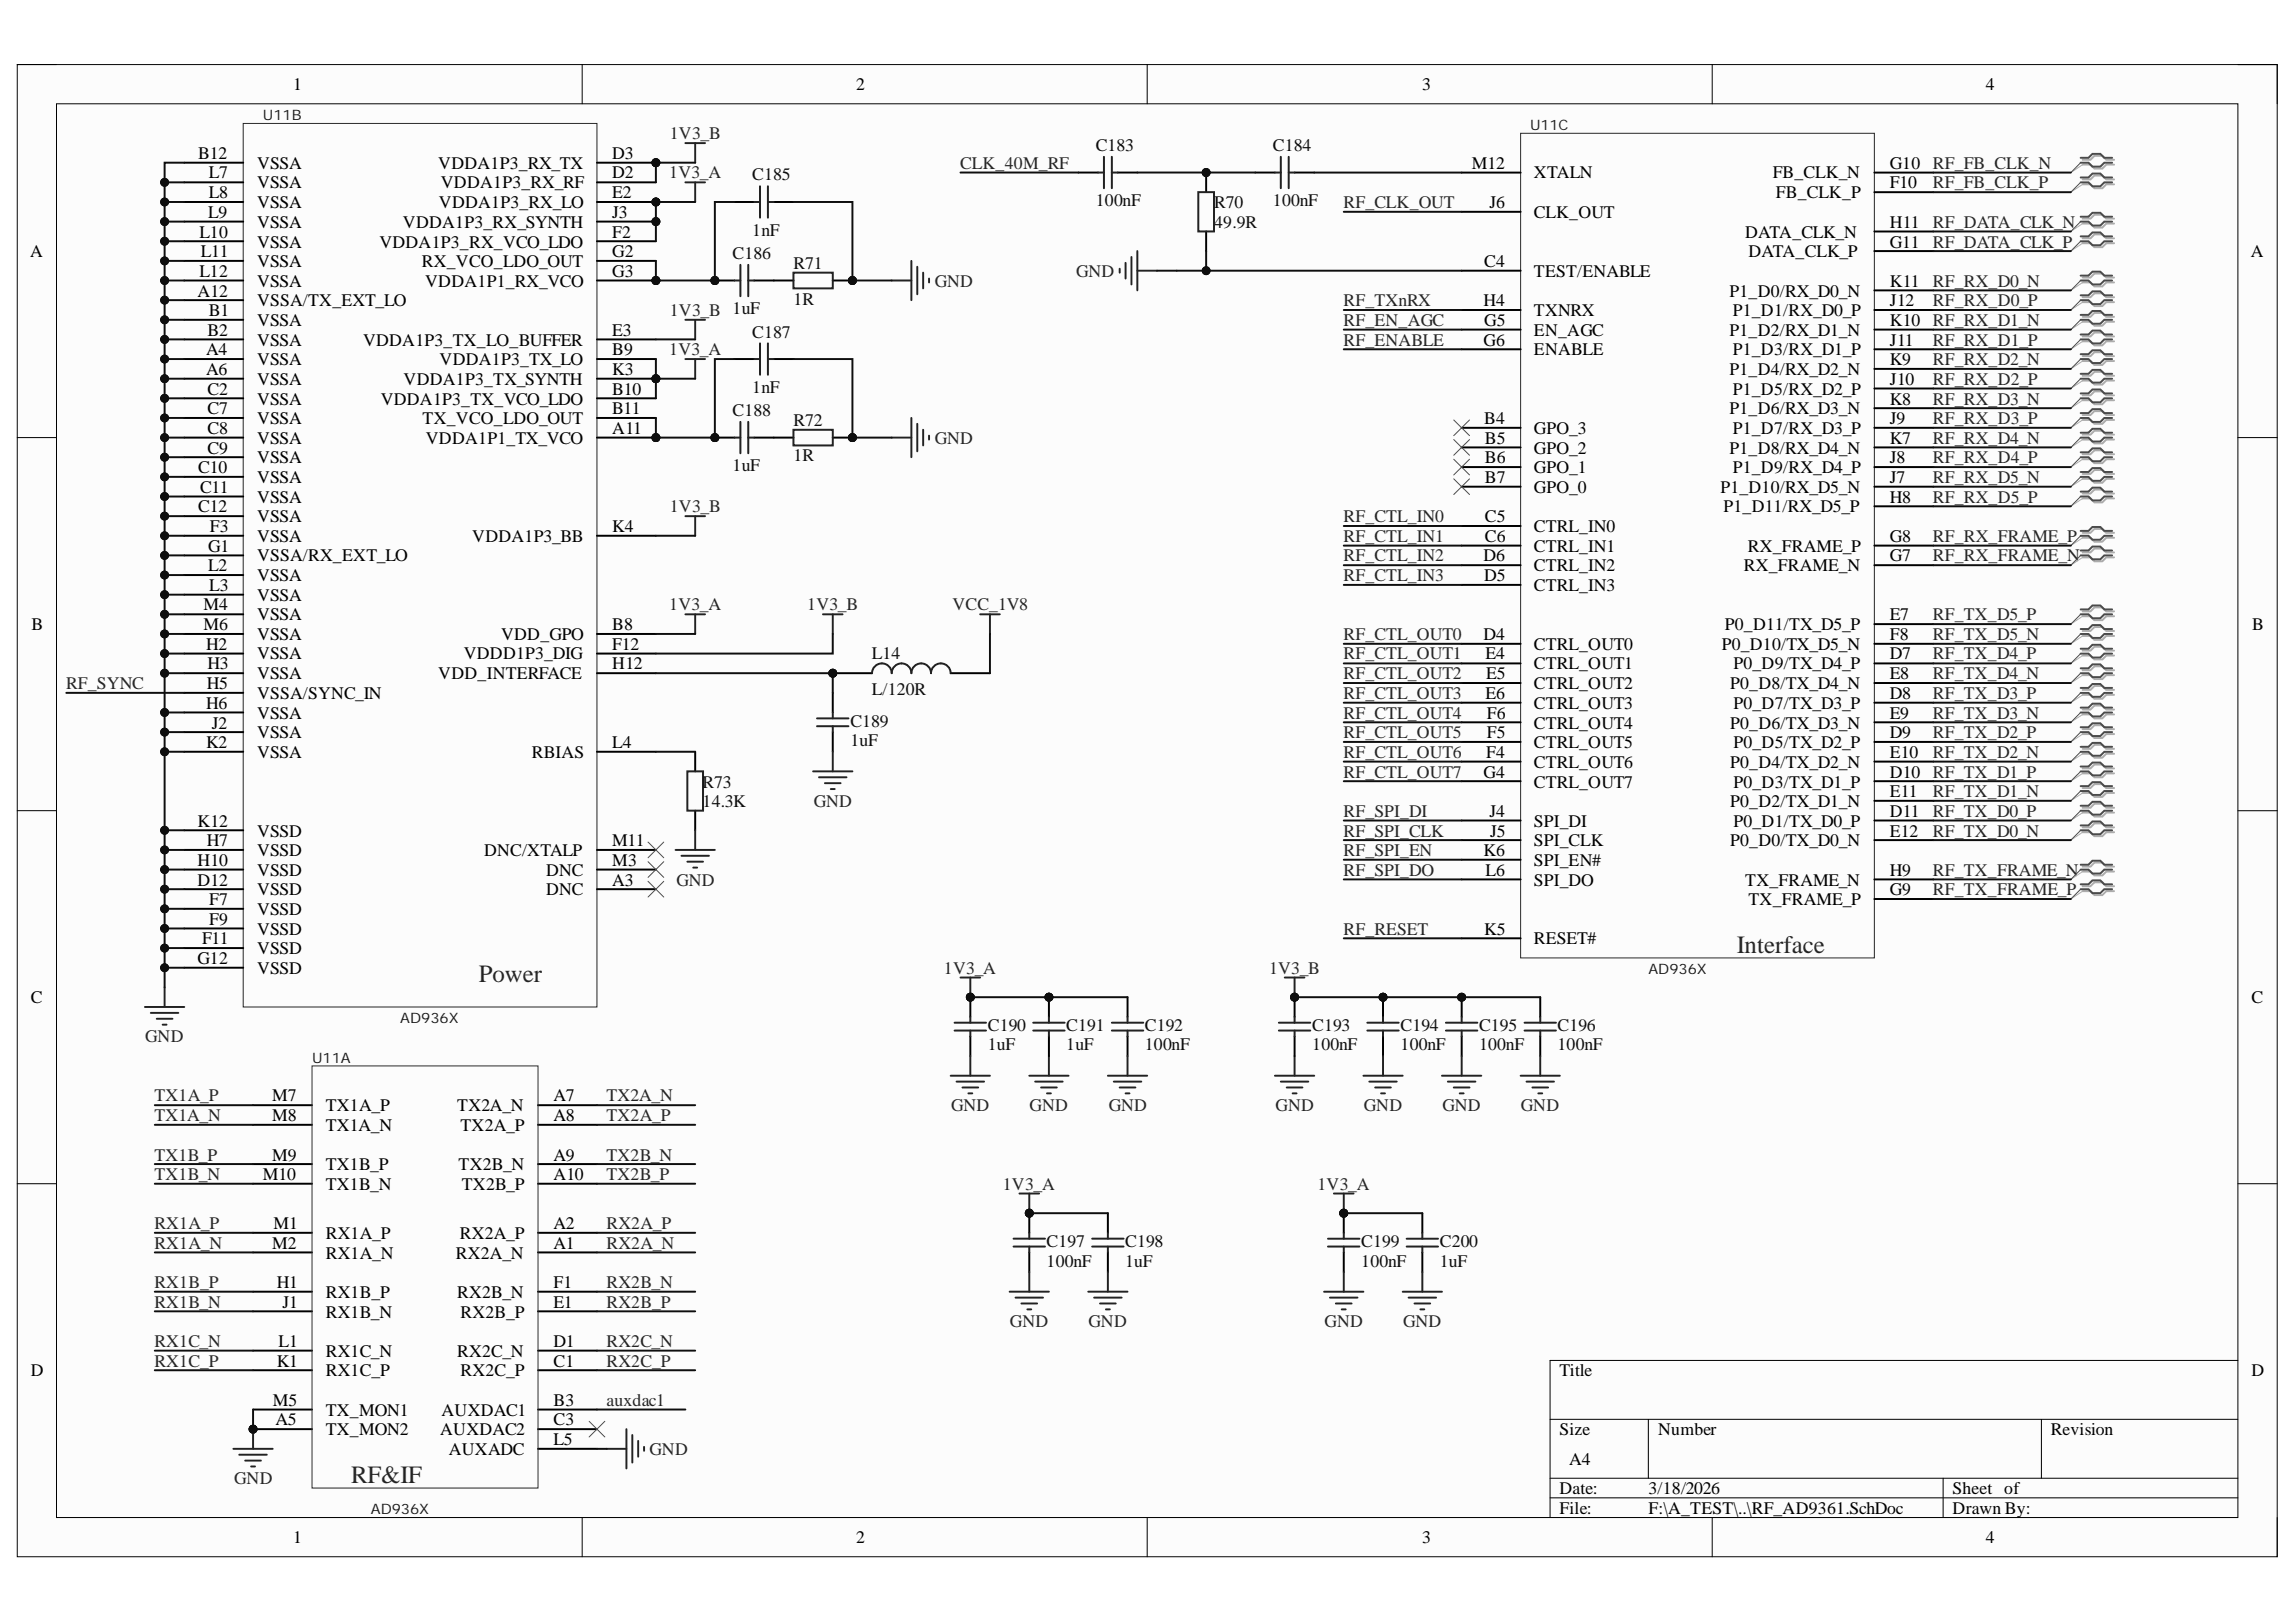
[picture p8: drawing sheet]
<svg xmlns="http://www.w3.org/2000/svg" width="297mm" height="210mm" viewBox="0 0 297 210" stroke-linecap="round" stroke-linejoin="round" font-family="sans-serif">
<defs><g id="words">
<g font-size="3.2" fill="#262626">
<text x="224.7" y="123.3">Interface</text>
<text x="61.9" y="127.1">Power</text>
<text x="45.4" y="191.9">RF&amp;IF</text>
</g>
<g font-size="2.3">
<text x="37.9" y="11.7">1</text>
<text x="110.8" y="11.7">2</text>
<text x="184" y="11.7">3</text>
<text x="256.9" y="11.7">4</text>
<text x="25.6" y="20.5">B12</text>
<text x="27" y="23.1">L7</text>
<text x="33.3" y="21.8">VSSA</text>
<text x="56.7" y="21.8">VDDA1P3_RX_TX</text>
<text x="79.2" y="23.1">D2</text>
<text x="79.2" y="20.5">D3</text>
<text x="190.4" y="21.8">M12</text>
<text x="198.5" y="23.1">XTALN</text>
<text x="229.3" y="23.1">FB_CLK_N</text>
<text x="244.5" y="21.8">G10</text>
<text x="26.9" y="28.2">L9</text>
<text x="27" y="25.6">L8</text>
<text x="33.3" y="24.4">VSSA</text>
<text x="33.3" y="26.9">VSSA</text>
<text x="33.3" y="29.5">VSSA</text>
<text x="52.1" y="29.5">VDDA1P3_RX_SYNTH</text>
<text x="56.8" y="26.9">VDDA1P3_RX_LO</text>
<text x="57" y="24.4">VDDA1P3_RX_RF</text>
<text x="79.2" y="25.6">E2</text>
<text x="79.2" y="28.2">J3</text>
<text x="192.7" y="26.9">J6</text>
<text x="198.5" y="28.2">CLK_OUT</text>
<text x="229.8" y="25.6">FB_CLK_P</text>
<text x="244.5" y="24.4">F10</text>
<text x="244.5" y="29.5">H11</text>
<text x="3.9" y="33.3">A</text>
<text x="25.8" y="30.8">L10</text>
<text x="25.8" y="35.9">L12</text>
<text x="26" y="33.3">L11</text>
<text x="33.3" y="32">VSSA</text>
<text x="33.3" y="34.6">VSSA</text>
<text x="49.1" y="32">VDDA1P3_RX_VCO_LDO</text>
<text x="54.6" y="34.6">RX_VCO_LDO_OUT</text>
<text x="79.2" y="30.8">F2</text>
<text x="79.2" y="33.3">G2</text>
<text x="79.2" y="35.9">G3</text>
<text x="192" y="34.6">C4</text>
<text x="198.5" y="35.9">TEST/ENABLE</text>
<text x="225.8" y="30.8">DATA_CLK_N</text>
<text x="226.2" y="33.3">DATA_CLK_P</text>
<text x="244.5" y="32">G11</text>
<text x="291.2" y="33.3">A</text>
<text x="25.6" y="38.4">A12</text>
<text x="27" y="40.9">B1</text>
<text x="33.3" y="39.7">VSSA/TX_EXT_LO</text>
<text x="33.3" y="37.1">VSSA</text>
<text x="55" y="37.1">VDDA1P1_RX_VCO</text>
<text x="191.9" y="39.7">H4</text>
<text x="198.5" y="40.9">TXNRX</text>
<text x="223.8" y="38.4">P1_D0/RX_D0_N</text>
<text x="224.2" y="40.9">P1_D1/RX_D0_P</text>
<text x="244.5" y="39.7">J12</text>
<text x="244.5" y="37.1">K11</text>
<text x="26.7" y="46">A4</text>
<text x="26.8" y="43.5">B2</text>
<text x="33.3" y="47.3">VSSA</text>
<text x="33.3" y="42.2">VSSA</text>
<text x="33.3" y="44.7">VSSA</text>
<text x="47" y="44.7">VDDA1P3_TX_LO_BUFFER</text>
<text x="56.9" y="47.3">VDDA1P3_TX_LO</text>
<text x="79.2" y="46">B9</text>
<text x="79.2" y="43.5">E3</text>
<text x="191.9" y="44.7">G6</text>
<text x="192" y="42.2">G5</text>
<text x="198.5" y="43.5">EN_AGC</text>
<text x="198.5" y="46">ENABLE</text>
<text x="223.8" y="43.5">P1_D2/RX_D1_N</text>
<text x="224.2" y="46">P1_D3/RX_D1_P</text>
<text x="244.5" y="44.7">J11</text>
<text x="244.5" y="47.3">K9</text>
<text x="244.5" y="42.2">K10</text>
<text x="26.7" y="48.5">A6</text>
<text x="26.8" y="51.1">C2</text>
<text x="26.8" y="53.6">C7</text>
<text x="33.3" y="49.8">VSSA</text>
<text x="33.3" y="52.3">VSSA</text>
<text x="49.3" y="52.3">VDDA1P3_TX_VCO_LDO</text>
<text x="52.2" y="49.8">VDDA1P3_TX_SYNTH</text>
<text x="79.2" y="51.1">B10</text>
<text x="79.2" y="53.6">B11</text>
<text x="79.2" y="48.5">K3</text>
<text x="223.8" y="53.6">P1_D6/RX_D3_N</text>
<text x="223.8" y="48.5">P1_D4/RX_D2_N</text>
<text x="224.2" y="51.1">P1_D5/RX_D2_P</text>
<text x="244.5" y="49.8">J10</text>
<text x="244.5" y="52.3">K8</text>
<text x="26.8" y="56.2">C8</text>
<text x="26.8" y="58.7">C9</text>
<text x="33.3" y="54.9">VSSA</text>
<text x="33.3" y="57.4">VSSA</text>
<text x="33.3" y="60">VSSA</text>
<text x="54.7" y="54.9">TX_VCO_LDO_OUT</text>
<text x="55.1" y="57.4">VDDA1P1_TX_VCO</text>
<text x="79.2" y="56.2">A11</text>
<text x="192" y="54.9">B4</text>
<text x="192.1" y="57.4">B5</text>
<text x="192.1" y="60">B6</text>
<text x="198.5" y="56.2">GPO_3</text>
<text x="198.5" y="58.7">GPO_2</text>
<text x="223.8" y="58.7">P1_D8/RX_D4_N</text>
<text x="224.2" y="56.2">P1_D7/RX_D3_P</text>
<text x="244.5" y="60">J8</text>
<text x="244.5" y="54.9">J9</text>
<text x="244.5" y="57.4">K7</text>
<text x="25.6" y="61.2">C10</text>
<text x="25.9" y="63.8">C11</text>
<text x="33.3" y="62.5">VSSA</text>
<text x="33.3" y="65">VSSA</text>
<text x="192.1" y="62.5">B7</text>
<text x="198.5" y="61.2">GPO_1</text>
<text x="198.5" y="63.8">GPO_0</text>
<text x="222.6" y="63.8">P1_D10/RX_D5_N</text>
<text x="224.2" y="61.2">P1_D9/RX_D4_P</text>
<text x="244.5" y="65">H8</text>
<text x="244.5" y="62.5">J7</text>
<text x="25.6" y="66.3">C12</text>
<text x="26.9" y="71.4">G1</text>
<text x="27.2" y="68.8">F3</text>
<text x="33.3" y="67.6">VSSA</text>
<text x="33.3" y="70.1">VSSA</text>
<text x="61.1" y="70.1">VDDA1P3_BB</text>
<text x="79.2" y="68.8">K4</text>
<text x="192.1" y="67.6">C5</text>
<text x="192.1" y="70.1">C6</text>
<text x="198.5" y="68.8">CTRL_IN0</text>
<text x="198.5" y="71.4">CTRL_IN1</text>
<text x="223" y="66.3">P1_D11/RX_D5_P</text>
<text x="226.1" y="71.4">RX_FRAME_P</text>
<text x="244.5" y="70.1">G8</text>
<text x="26.9" y="73.9">L2</text>
<text x="27.1" y="76.5">L3</text>
<text x="33.3" y="72.6">VSSA/RX_EXT_LO</text>
<text x="33.3" y="75.2">VSSA</text>
<text x="33.3" y="77.7">VSSA</text>
<text x="191.9" y="72.6">D6</text>
<text x="192" y="75.2">D5</text>
<text x="198.5" y="76.5">CTRL_IN3</text>
<text x="198.5" y="73.9">CTRL_IN2</text>
<text x="225.6" y="73.9">RX_FRAME_N</text>
<text x="244.5" y="72.6">G7</text>
<text x="4.1" y="81.5">B</text>
<text x="26.3" y="79">M4</text>
<text x="26.3" y="81.5">M6</text>
<text x="33.3" y="80.3">VSSA</text>
<text x="33.3" y="82.8">VSSA</text>
<text x="64.8" y="82.8">VDD_GPO</text>
<text x="79.2" y="81.5">B8</text>
<text x="191.9" y="82.8">D4</text>
<text x="223.2" y="81.5">P0_D11/TX_D5_P</text>
<text x="244.5" y="80.3">E7</text>
<text x="244.5" y="82.8">F8</text>
<text x="291.4" y="81.5">B</text>
<text x="26.7" y="84.1">H2</text>
<text x="26.7" y="89.2">H5</text>
<text x="26.8" y="86.6">H3</text>
<text x="33.3" y="85.3">VSSA</text>
<text x="33.3" y="87.9">VSSA</text>
<text x="56.7" y="87.9">VDD_INTERFACE</text>
<text x="60" y="85.3">VDDD1P3_DIG</text>
<text x="79.2" y="84.1">F12</text>
<text x="79.2" y="86.6">H12</text>
<text x="192.2" y="85.3">E4</text>
<text x="192.3" y="87.9">E5</text>
<text x="198.5" y="84.1">CTRL_OUT0</text>
<text x="198.5" y="86.6">CTRL_OUT1</text>
<text x="198.5" y="89.2">CTRL_OUT2</text>
<text x="222.7" y="84.1">P0_D10/TX_D5_N</text>
<text x="223.8" y="89.2">P0_D8/TX_D4_N</text>
<text x="224.3" y="86.6">P0_D9/TX_D4_P</text>
<text x="244.5" y="85.3">D7</text>
<text x="244.5" y="87.9">E8</text>
<text x="26.7" y="91.8">H6</text>
<text x="27.4" y="94.3">J2</text>
<text x="33.3" y="90.5">VSSA/SYNC_IN</text>
<text x="33.3" y="93">VSSA</text>
<text x="33.3" y="95.6">VSSA</text>
<text x="192.2" y="90.5">E6</text>
<text x="192.4" y="95.6">F5</text>
<text x="192.4" y="93">F6</text>
<text x="198.5" y="91.8">CTRL_OUT3</text>
<text x="198.5" y="94.3">CTRL_OUT4</text>
<text x="223.8" y="94.3">P0_D6/TX_D3_N</text>
<text x="224.3" y="91.8">P0_D7/TX_D3_P</text>
<text x="244.5" y="90.5">D8</text>
<text x="244.5" y="95.6">D9</text>
<text x="244.5" y="93">E9</text>
<text x="26.7" y="96.8">K2</text>
<text x="33.3" y="98.1">VSSA</text>
<text x="68.8" y="98.1">RBIAS</text>
<text x="79.2" y="96.8">L4</text>
<text x="191.9" y="100.6">G4</text>
<text x="192.3" y="98.1">F4</text>
<text x="198.5" y="99.4">CTRL_OUT6</text>
<text x="198.5" y="96.8">CTRL_OUT5</text>
<text x="198.5" y="101.9">CTRL_OUT7</text>
<text x="223.8" y="99.4">P0_D4/TX_D2_N</text>
<text x="224.3" y="96.8">P0_D5/TX_D2_P</text>
<text x="224.3" y="101.9">P0_D3/TX_D1_P</text>
<text x="244.5" y="100.6">D10</text>
<text x="244.5" y="98.1">E10</text>
<text x="25.6" y="107">K12</text>
<text x="192.7" y="105.7">J4</text>
<text x="198.5" y="107">SPI_DI</text>
<text x="223.8" y="104.4">P0_D2/TX_D1_N</text>
<text x="224.3" y="107">P0_D1/TX_D0_P</text>
<text x="244.5" y="105.7">D11</text>
<text x="244.5" y="103.2">E11</text>
<text x="25.6" y="112.1">H10</text>
<text x="26.7" y="109.5">H7</text>
<text x="33.3" y="110.8">VSSD</text>
<text x="33.3" y="113.3">VSSD</text>
<text x="33.3" y="108.3">VSSD</text>
<text x="62.6" y="110.8">DNC/XTALP</text>
<text x="70.7" y="113.3">DNC</text>
<text x="79.2" y="112.1">M3</text>
<text x="79.2" y="109.5">M11</text>
<text x="191.9" y="110.8">K6</text>
<text x="192.2" y="113.3">L6</text>
<text x="192.8" y="108.3">J5</text>
<text x="198.5" y="109.5">SPI_CLK</text>
<text x="198.5" y="112.1">SPI_EN#</text>
<text x="223.8" y="109.5">P0_D0/TX_D0_N</text>
<text x="244.5" y="108.3">E12</text>
<text x="244.5" y="113.3">H9</text>
<text x="25.6" y="114.6">D12</text>
<text x="27.1" y="117.1">F7</text>
<text x="27.1" y="119.7">F9</text>
<text x="33.3" y="115.9">VSSD</text>
<text x="33.3" y="118.4">VSSD</text>
<text x="70.7" y="115.9">DNC</text>
<text x="79.2" y="114.6">A3</text>
<text x="198.5" y="114.6">SPI_DO</text>
<text x="225.8" y="114.6">TX_FRAME_N</text>
<text x="226.2" y="117.1">TX_FRAME_P</text>
<text x="244.5" y="115.9">G9</text>
<text x="25.6" y="124.7">G12</text>
<text x="26.1" y="122.2">F11</text>
<text x="33.3" y="120.9">VSSD</text>
<text x="33.3" y="123.5">VSSD</text>
<text x="192" y="120.9">K5</text>
<text x="198.5" y="122.2">RESET#</text>
<text x="4" y="129.8">C</text>
<text x="33.3" y="126">VSSD</text>
<text x="291.3" y="129.8">C</text>
<text x="35.2" y="142.5">M7</text>
<text x="42.1" y="143.8">TX1A_P</text>
<text x="59.2" y="143.8">TX2A_N</text>
<text x="71.6" y="142.5">A7</text>
<text x="35.2" y="145">M8</text>
<text x="42.1" y="146.3">TX1A_N</text>
<text x="59.6" y="146.3">TX2A_P</text>
<text x="71.6" y="145">A8</text>
<text x="34" y="152.7">M10</text>
<text x="35.2" y="150.2">M9</text>
<text x="42.1" y="154">TX1B_N</text>
<text x="42.1" y="151.5">TX1B_P</text>
<text x="59.3" y="151.5">TX2B_N</text>
<text x="59.7" y="154">TX2B_P</text>
<text x="71.6" y="152.7">A10</text>
<text x="71.6" y="150.2">A9</text>
<text x="35.2" y="161.6">M2</text>
<text x="35.4" y="159.1">M1</text>
<text x="42.1" y="160.4">RX1A_P</text>
<text x="59.5" y="160.4">RX2A_P</text>
<text x="71.6" y="159.1">A2</text>
<text x="71.6" y="161.6">A1</text>
<text x="35.8" y="166.7">H1</text>
<text x="42.1" y="162.9">RX1A_N</text>
<text x="42.1" y="168">RX1B_P</text>
<text x="59" y="162.9">RX2A_N</text>
<text x="59.2" y="168">RX2B_N</text>
<text x="71.6" y="166.7">F1</text>
<text x="36.6" y="169.2">J1</text>
<text x="42.1" y="170.5">RX1B_N</text>
<text x="59.6" y="170.5">RX2B_P</text>
<text x="71.6" y="169.2">E1</text>
<text x="4" y="178.1">D</text>
<text x="35.8" y="176.8">K1</text>
<text x="36.1" y="174.3">L1</text>
<text x="42.1" y="175.6">RX1C_N</text>
<text x="42.1" y="178.1">RX1C_P</text>
<text x="59.2" y="175.6">RX2C_N</text>
<text x="59.6" y="178.1">RX2C_P</text>
<text x="71.6" y="174.3">D1</text>
<text x="71.6" y="176.8">C1</text>
<text x="201.8" y="178.1">Title</text>
<text x="291.3" y="178.1">D</text>
<text x="35.3" y="181.9">M5</text>
<text x="35.6" y="184.5">A5</text>
<text x="42.1" y="183.2">TX_MON1</text>
<text x="42.1" y="185.7">TX_MON2</text>
<text x="57" y="185.7">AUXDAC2</text>
<text x="57.1" y="183.2">AUXDAC1</text>
<text x="71.6" y="184.5">C3</text>
<text x="71.6" y="181.9">B3</text>
<text x="201.8" y="185.7">Size</text>
<text x="214.5" y="185.7">Number</text>
<text x="265.3" y="185.7">Revision</text>
<text x="58.1" y="188.3">AUXADC</text>
<text x="71.6" y="187">L5</text>
<text x="203" y="189.5">A4</text>
<text x="201.8" y="193.3">Date:</text>
<text x="201.8" y="195.9">File:</text>
<text x="213.3" y="193.3">3/18/2026</text>
<text x="213.3" y="195.9">F:\A_TEST\..\RF_AD9361.SchDoc</text>
<text x="252.6" y="193.3">Sheet of</text>
<text x="252.6" y="195.9">Drawn By:</text>
<text x="37.9" y="199.7">1</text>
<text x="110.8" y="199.7">2</text>
<text x="184" y="199.7">3</text>
<text x="256.9" y="199.7">4</text>
</g>
<g font-size="2.3" fill="#262626">
<text x="86.6" y="23.1">1V3_A</text>
<text x="86.7" y="18">1V3_B</text>
<text x="124.2" y="21.8">CLK_40M_RF</text>
<text x="250.1" y="21.8">RF_FB_CLK_N</text>
<text x="173.8" y="26.9">RF_CLK_OUT</text>
<text x="250.1" y="24.4">RF_FB_CLK_P</text>
<text x="250.1" y="29.5">RF_DATA_CLK_N</text>
<text x="139.2" y="35.9">GND</text>
<text x="250.1" y="32">RF_DATA_CLK_P</text>
<text x="86.7" y="40.9">1V3_B 1uF</text>
<text x="120.9" y="37.1">GND</text>
<text x="173.8" y="39.7">RF_TXnRX</text>
<text x="250.1" y="37.1">RF_RX_D0_N</text>
<text x="250.1" y="39.7">RF_RX_D0_P</text>
<text x="86.6" y="46">1V3_A</text>
<text x="173.8" y="42.2">RF_EN_AGC</text>
<text x="173.8" y="44.7">RF_ENABLE</text>
<text x="250.1" y="42.2">RF_RX_D1_N</text>
<text x="250.1" y="44.7">RF_RX_D1_P</text>
<text x="250.1" y="47.3">RF_RX_D2_N</text>
<text x="250.1" y="49.8">RF_RX_D2_P</text>
<text x="250.1" y="52.3">RF_RX_D3_N</text>
<text x="120.9" y="57.4">GND</text>
<text x="250.1" y="54.9">RF_RX_D3_P</text>
<text x="250.1" y="57.4">RF_RX_D4_N</text>
<text x="250.1" y="60">RF_RX_D4_P</text>
<text x="250.1" y="62.5">RF_RX_D5_N</text>
<text x="250.1" y="65">RF_RX_D5_P</text>
<text x="86.7" y="66.3">1V3_B</text>
<text x="173.8" y="67.6">RF_CTL_IN0</text>
<text x="173.8" y="70.1">RF_CTL_IN1</text>
<text x="250.1" y="70.1">RF_RX_FRAME_P</text>
<text x="173.8" y="72.6">RF_CTL_IN2</text>
<text x="173.8" y="75.2">RF_CTL_IN3</text>
<text x="250.1" y="72.6">RF_RX_FRAME_N</text>
<text x="86.6" y="79">1V3_A</text>
<text x="104.4" y="79">1V3_B</text>
<text x="123.2" y="79">VCC_1V8</text>
<text x="173.8" y="82.8">RF_CTL_OUT0</text>
<text x="250.1" y="80.3">RF_TX_D5_P</text>
<text x="250.1" y="82.8">RF_TX_D5_N</text>
<text x="8.5" y="89.2">RF_SYNC</text>
<text x="173.8" y="85.3">RF_CTL_OUT1</text>
<text x="173.8" y="87.9">RF_CTL_OUT2</text>
<text x="250.1" y="85.3">RF_TX_D4_P</text>
<text x="250.1" y="87.9">RF_TX_D4_N</text>
<text x="173.8" y="90.5">RF_CTL_OUT3</text>
<text x="173.8" y="93">RF_CTL_OUT4</text>
<text x="173.8" y="95.6">RF_CTL_OUT5</text>
<text x="250.1" y="90.5">RF_TX_D3_P</text>
<text x="250.1" y="93">RF_TX_D3_N</text>
<text x="250.1" y="95.6">RF_TX_D2_P</text>
<text x="173.8" y="98.1">RF_CTL_OUT6</text>
<text x="173.8" y="100.6">RF_CTL_OUT7</text>
<text x="250.1" y="98.1">RF_TX_D2_N</text>
<text x="250.1" y="100.6">RF_TX_D1_P</text>
<text x="105.3" y="104.4">GND</text>
<text x="173.8" y="105.7">RF_SPI_DI</text>
<text x="250.1" y="103.2">RF_TX_D1_N</text>
<text x="250.1" y="105.7">RF_TX_D0_P</text>
<text x="173.8" y="108.3">RF_SPI_CLK</text>
<text x="173.8" y="110.8">RF_SPI_EN</text>
<text x="173.8" y="113.3">RF_SPI_DO</text>
<text x="250.1" y="113.3">RF_TX_FRAME_N</text>
<text x="250.1" y="108.3">RF_TX_D0_N</text>
<text x="87.5" y="114.6">GND</text>
<text x="250.1" y="115.9">RF_TX_FRAME_P</text>
<text x="173.8" y="120.9">RF_RESET</text>
<text x="122.1" y="126">1V3_A</text>
<text x="164.2" y="126">1V3_B</text>
<text x="18.8" y="134.9">GND</text>
<text x="20" y="142.5">TX1A_P</text>
<text x="78.4" y="142.5">TX2A_N</text>
<text x="123" y="143.8">GND</text>
<text x="133.2" y="143.8">GND</text>
<text x="143.4" y="143.8">GND</text>
<text x="165" y="143.8">GND</text>
<text x="176.4" y="143.8">GND</text>
<text x="186.6" y="143.8">GND</text>
<text x="196.8" y="143.8">GND</text>
<text x="20" y="145">TX1A_N</text>
<text x="78.4" y="145">TX2A_P</text>
<text x="20" y="150.2">TX1B_P</text>
<text x="20" y="152.7">TX1B_N</text>
<text x="78.4" y="150.2">TX2B_N</text>
<text x="78.4" y="152.7">TX2B_P</text>
<text x="129.7" y="154">1V3_A</text>
<text x="170.4" y="154">1V3_A</text>
<text x="20" y="159.1">RX1A_P</text>
<text x="20" y="161.6">RX1A_N</text>
<text x="78.4" y="159.1">RX2A_P</text>
<text x="78.4" y="161.6">RX2A_N</text>
<text x="20" y="166.7">RX1B_P</text>
<text x="78.4" y="166.7">RX2B_N</text>
<text x="20" y="169.2">RX1B_N</text>
<text x="78.4" y="169.2">RX2B_P</text>
<text x="130.7" y="171.8">GND</text>
<text x="140.8" y="171.8">GND</text>
<text x="171.4" y="171.8">GND</text>
<text x="181.5" y="171.8">GND</text>
<text x="20" y="174.3">RX1C_N</text>
<text x="20" y="176.8">RX1C_P</text>
<text x="78.4" y="174.3">RX2C_N</text>
<text x="78.4" y="176.8">RX2C_P</text>
<text x="78.4" y="181.9">auxdac1</text>
<text x="84" y="188.3">GND</text>
<text x="30.3" y="192.1">GND</text>
</g>
<g font-size="2.3" fill="#0e0e0e">
<text x="97.3" y="23.3">C185</text>
<text x="141.8" y="19.5">C183</text>
<text x="164.7" y="19.5">C184</text>
<text x="141.8" y="26.6">100nF</text>
<text x="157.1" y="29.5">49.9R</text>
<text x="157.1" y="26.9">R70</text>
<text x="164.7" y="26.6">100nF</text>
<text x="94.8" y="33.6">C186</text>
<text x="97.3" y="30.5">1nF</text>
<text x="102.7" y="34.8">R71</text>
<text x="102.7" y="39.4">1R</text>
<text x="97.3" y="43.7">C187</text>
<text x="94.8" y="53.9">C188</text>
<text x="97.3" y="50.8">1nF</text>
<text x="102.7" y="59.7">1R</text>
<text x="102.7" y="55.1">R72</text>
<text x="94.8" y="61">1uF</text>
<text x="112.8" y="85.3">L14</text>
<text x="112.8" y="90">L/120R</text>
<text x="110" y="94">C189</text>
<text x="90.9" y="101.9">R73</text>
<text x="110" y="96.6">1uF</text>
<text x="90.9" y="104.4">14.3K</text>
<text x="127.8" y="135.9">1uF</text>
<text x="127.8" y="133.4">C190</text>
<text x="137.9" y="135.9">1uF</text>
<text x="137.9" y="133.4">C191</text>
<text x="148.1" y="135.9">100nF</text>
<text x="148.1" y="133.4">C192</text>
<text x="169.8" y="135.9">100nF</text>
<text x="169.8" y="133.4">C193</text>
<text x="181.2" y="135.9">100nF</text>
<text x="181.2" y="133.4">C194</text>
<text x="191.3" y="135.9">100nF</text>
<text x="191.3" y="133.4">C195</text>
<text x="201.5" y="135.9">100nF</text>
<text x="201.5" y="133.4">C196</text>
<text x="135.4" y="161.4">C197</text>
<text x="145.6" y="161.4">C198</text>
<text x="176.1" y="161.4">C199</text>
<text x="186.3" y="161.4">C200</text>
<text x="135.4" y="163.9">100nF</text>
<text x="145.6" y="163.9">1uF</text>
<text x="176.1" y="163.9">100nF</text>
<text x="186.3" y="163.9">1uF</text>
</g>
<g font-size="1.9" fill="#1c1c1c">
<text x="34" y="15.6">U11B</text>
<text x="197.9" y="16.8">U11C</text>
<text x="213.3" y="126.1">AD936X</text>
<text x="40.4" y="137.6">U11A</text>
<text x="51.8" y="132.4">AD936X</text>
<text x="48" y="196">AD936X</text>
</g>
</g></defs>
<path d="M2.2 8.4h292.4v193.1h-292.4z" fill-rule="evenodd" fill="#fcfcfc"/>
<path d="M2.2 8.4h292.4v193.1h-292.4z" fill="none" stroke="#000" stroke-width=".13"/>
<path d="M7.3 13.4h282.2v183h-282.2z" fill-rule="evenodd" fill="#fcfcfc"/>
<g fill="none" stroke="#000" stroke-width=".13">
<path d="M2.2 8.4h5.1M7.3 13.4h282.2v183h-282.2zM75.3 8.4v5M148.4 8.4v5M221.5 8.4v5M289.5 8.4h5.1v5M2.2 56.6h5.1M289.5 56.6h5.1M2.2 104.9h5.1M289.5 104.9h5.1M2.2 153.2h5.1M289.5 153.2h5.1"/>
<path d="M289.5 176.1h-89v20.3M75.3 196.4v5.1M148.4 196.4v5.1M200.5 183.7h89M200.5 191.3h89M200.5 193.8h89M213.3 183.7v7.6M221.5 196.4v5.1M251.4 191.3v5.1M264.1 183.7v7.6M294.6 196.4v5.1"/>
</g>
<circle cx="84.9" cy="56.6" r=".51" fill="#0e0e0e"/>
<circle cx="84.9" cy="56.6" r=".51" fill="none" stroke="#0e0e0e" stroke-width=".13"/>
<circle cx="84.9" cy="21.1" r=".51" fill="#0e0e0e"/>
<circle cx="84.9" cy="21.1" r=".51" fill="none" stroke="#0e0e0e" stroke-width=".13"/>
<circle cx="84.9" cy="26.1" r=".51" fill="#0e0e0e"/>
<circle cx="84.9" cy="26.1" r=".51" fill="none" stroke="#0e0e0e" stroke-width=".13"/>
<circle cx="84.9" cy="36.3" r=".51" fill="#0e0e0e"/>
<circle cx="84.9" cy="36.3" r=".51" fill="none" stroke="#0e0e0e" stroke-width=".13"/>
<circle cx="84.9" cy="28.7" r=".51" fill="#0e0e0e"/>
<circle cx="84.9" cy="28.7" r=".51" fill="none" stroke="#0e0e0e" stroke-width=".13"/>
<circle cx="84.9" cy="49" r=".51" fill="#0e0e0e"/>
<circle cx="84.9" cy="49" r=".51" fill="none" stroke="#0e0e0e" stroke-width=".13"/>
<path d="M31.5 16h45.7v114.3h-45.7z" fill="none" stroke="#262626" stroke-width=".13"/>
<path d="M23.8 46.5h7.7M23.8 49h7.7M77.2 56.6h7.7M77.2 115.1h7.7" fill="none" stroke="#000" stroke-width=".25"/>
<circle cx="84.9" cy="56.6" r=".51" fill="#0e0e0e"/>
<circle cx="84.9" cy="56.6" r=".51" fill="none" stroke="#0e0e0e" stroke-width=".13"/>
<g fill="none" stroke="#000" stroke-width=".25">
<path d="M23.8 38.8h7.7M23.8 21.1h7.7M77.2 21.1h7.7M77.2 23.6h7.7M23.8 41.4h7.7M23.8 43.9h7.7M23.8 51.5h7.7M23.8 54.1h7.7M23.8 56.6h7.7M23.8 59.2h7.7M77.2 46.5h7.7M77.2 51.5h7.7"/>
<path d="M77.2 54.1h7.7M23.8 61.7h7.7M23.8 64.3h7.7M23.8 66.8h7.7M77.2 82h7.7"/>
</g>
<circle cx="84.9" cy="21.1" r=".51" fill="#0e0e0e"/>
<circle cx="84.9" cy="21.1" r=".51" fill="none" stroke="#0e0e0e" stroke-width=".13"/>
<path d="M77.2 26.1h7.7M23.8 115.1h7.7" fill="none" stroke="#000" stroke-width=".25"/>
<circle cx="84.9" cy="26.1" r=".51" fill="#0e0e0e"/>
<circle cx="84.9" cy="26.1" r=".51" fill="none" stroke="#0e0e0e" stroke-width=".13"/>
<path d="M77.2 31.2h7.7M77.2 33.8h7.7M77.2 36.3h7.7M77.2 43.9h7.7M23.8 69.3h7.7M23.8 71.9h7.7M77.2 84.6h7.7M23.8 117.6h7.7M23.8 120.2h7.7M23.8 122.7h7.7" fill="none" stroke="#000" stroke-width=".25"/>
<circle cx="84.9" cy="36.3" r=".51" fill="#0e0e0e"/>
<circle cx="84.9" cy="36.3" r=".51" fill="none" stroke="#0e0e0e" stroke-width=".13"/>
<path d="M77.2 28.7h7.7M23.8 84.6h7.7M23.8 87.1h7.7M23.8 89.7h7.7M23.8 92.2h7.7M23.8 94.7h7.7M77.2 87.1h7.7M23.8 110h7.7M23.8 112.5h7.7M23.8 125.2h7.7" fill="none" stroke="#000" stroke-width=".25"/>
<circle cx="84.9" cy="28.7" r=".51" fill="#0e0e0e"/>
<circle cx="84.9" cy="28.7" r=".51" fill="none" stroke="#0e0e0e" stroke-width=".13"/>
<path d="M77.2 49h7.7M23.8 97.3h7.7" fill="none" stroke="#000" stroke-width=".25"/>
<circle cx="84.9" cy="49" r=".51" fill="#0e0e0e"/>
<circle cx="84.9" cy="49" r=".51" fill="none" stroke="#0e0e0e" stroke-width=".13"/>
<g fill="none" stroke="#000" stroke-width=".25">
<path d="M23.8 23.6h7.7M23.8 26.1h7.7M23.8 28.7h7.7M23.8 31.2h7.7M23.8 33.8h7.7M23.8 36.3h7.7M23.8 74.4h7.7M23.8 77h7.7M23.8 79.5h7.7M77.2 69.3h7.7M23.8 82h7.7M77.2 97.3h7.7"/>
<path d="M23.8 107.4h7.7M77.2 112.5h7.7M77.2 110h7.7"/>
</g>
<path d="M88.7 18.5h2.5M89.9 18.5v2.6M88.7 23.6h2.5M89.9 23.6v2.5M18.8 130.3h5M19.5 131.1h3.6M20.3 131.8h2M21 132.6h.5M21.3 127.8v2.5" fill="none" stroke="#262626" stroke-width=".25"/>
<circle cx="92.5" cy="36.3" r=".51" fill="#0e0e0e"/>
<circle cx="92.5" cy="36.3" r=".51" fill="none" stroke="#0e0e0e" stroke-width=".13"/>
<path d="M92.5 36.3h2.5" fill="none" stroke="#000" stroke-width=".25"/>
<circle cx="92.5" cy="36.3" r=".51" fill="#0e0e0e"/>
<circle cx="92.5" cy="36.3" r=".51" fill="none" stroke="#0e0e0e" stroke-width=".13"/>
<path d="M97.6 36.3h2.5" fill="none" stroke="#000" stroke-width=".25"/>
<path d="M95 36.3h.8M95.8 34.3v4M96.8 34.3v4M96.8 36.3h.8" fill="none" stroke="#1c1c1c" stroke-width=".25"/>
<circle cx="110.3" cy="36.3" r=".51" fill="#0e0e0e"/>
<circle cx="110.3" cy="36.3" r=".51" fill="none" stroke="#0e0e0e" stroke-width=".13"/>
<path d="M107.7 36.3h2.6" fill="none" stroke="#000" stroke-width=".25"/>
<circle cx="110.3" cy="36.3" r=".51" fill="#0e0e0e"/>
<circle cx="110.3" cy="36.3" r=".51" fill="none" stroke="#0e0e0e" stroke-width=".13"/>
<path d="M95 26.1h2.6M100.1 36.3h2.6M100.1 26.1h2.6" fill="none" stroke="#000" stroke-width=".25"/>
<path d="M97.6 26.1h.7M98.3 24.1v4.1M99.3 24.1v4.1M99.3 26.1h.8M102.7 35.3h5v2h-5z" fill="none" stroke="#1c1c1c" stroke-width=".25"/>
<path d="M115.4 36.3h2.5M117.9 33.8v5M118.7 34.5v3.6M119.4 35.3v2M120.2 36v.6M88.7 41.4h2.5M88.7 46.5h2.5M89.9 41.4v2.5M89.9 46.5v2.5" fill="none" stroke="#262626" stroke-width=".25"/>
<circle cx="92.5" cy="56.6" r=".51" fill="#0e0e0e"/>
<circle cx="92.5" cy="56.6" r=".51" fill="none" stroke="#0e0e0e" stroke-width=".13"/>
<path d="M92.5 56.6h2.5" fill="none" stroke="#000" stroke-width=".25"/>
<circle cx="92.5" cy="56.6" r=".51" fill="#0e0e0e"/>
<circle cx="92.5" cy="56.6" r=".51" fill="none" stroke="#0e0e0e" stroke-width=".13"/>
<path d="M97.6 56.6h2.5" fill="none" stroke="#000" stroke-width=".25"/>
<path d="M95 56.6h.8M95.8 54.6v4.1M96.8 54.6v4.1M96.8 56.6h.8" fill="none" stroke="#1c1c1c" stroke-width=".25"/>
<circle cx="110.3" cy="56.6" r=".51" fill="#0e0e0e"/>
<circle cx="110.3" cy="56.6" r=".51" fill="none" stroke="#0e0e0e" stroke-width=".13"/>
<path d="M107.7 56.6h2.6" fill="none" stroke="#000" stroke-width=".25"/>
<circle cx="110.3" cy="56.6" r=".51" fill="#0e0e0e"/>
<circle cx="110.3" cy="56.6" r=".51" fill="none" stroke="#0e0e0e" stroke-width=".13"/>
<path d="M95 46.5h2.6M100.1 56.6h2.6M100.1 46.5h2.6M89.9 97.3v2.5M107.7 89.7v2.5M107.7 94.7v2.6M89.9 104.9v2.5" fill="none" stroke="#000" stroke-width=".25"/>
<path d="M97.6 46.5h.7M98.3 44.4v4.1M99.3 44.4v4.1M99.3 46.5h.8M102.7 55.6h5v2h-5zM88.9 99.8h2.1v5.1h-2.1zM105.7 93h4.1M105.7 94h4.1M107.7 92.2v.8M107.7 94v.7" fill="none" stroke="#1c1c1c" stroke-width=".25"/>
<g fill="none" stroke="#262626" stroke-width=".25">
<path d="M115.4 56.6h2.5M117.9 54.1v5.1M118.7 54.8v3.6M119.4 55.6v2M120.2 56.4v.5M88.7 66.8h2.5M89.9 66.8v2.5M105.2 99.8h5.1M107.7 97.3v2.5M87.4 110h5.1M88.2 110.7h3.5M88.9 111.5h2.1"/>
<path d="M89.7 112.3h.5M89.9 107.4v2.6M106 100.6h3.5M106.7 101.4h2.1M107.5 102.1h.5"/>
</g>
<path d="M83.8 109l2.1 2M83.8 111.5l2.1 2M83.8 114.1l2.1 2M85.9 109l-2.1 2M85.9 111.5l-2.1 2M85.9 114.1l-2.1 2" fill="none" stroke="#4c4c4c" stroke-width=".13"/>
<circle cx="133.2" cy="157" r=".51" fill="#0e0e0e"/>
<circle cx="133.2" cy="157" r=".51" fill="none" stroke="#0e0e0e" stroke-width=".13"/>
<path d="M133.2 157v2.5M133.2 162.1v2.5" fill="none" stroke="#000" stroke-width=".25"/>
<circle cx="133.2" cy="157" r=".51" fill="#0e0e0e"/>
<circle cx="133.2" cy="157" r=".51" fill="none" stroke="#0e0e0e" stroke-width=".13"/>
<path d="M133.2 159.5v.8M143.3 159.5v.8M131.1 160.3h4.1M131.1 161.3h4.1M133.2 161.3v.8M141.3 160.3h4.1M141.3 161.3h4.1M143.3 161.3v.8" fill="none" stroke="#1c1c1c" stroke-width=".25"/>
<path d="M143.3 157v2.5M143.3 162.1v2.5" fill="none" stroke="#000" stroke-width=".25"/>
<path d="M131.9 154.5h2.5M133.2 154.5v2.5" fill="none" stroke="#262626" stroke-width=".25"/>
<circle cx="133.2" cy="157" r=".51" fill="#0e0e0e"/>
<circle cx="133.2" cy="157" r=".51" fill="none" stroke="#0e0e0e" stroke-width=".13"/>
<path d="M124.3 126.5h2.5M125.5 126.5v2.5M130.6 167.2h5.1M131.4 167.9h3.5M132.1 168.7h2.1M132.9 169.4h.5M133.2 164.6v2.6M140.8 167.2h5.1M141.5 167.9h3.6M142.3 168.7h2M143.1 169.4h.5M143.3 164.6v2.6" fill="none" stroke="#262626" stroke-width=".25"/>
<circle cx="125.5" cy="129" r=".51" fill="#0e0e0e"/>
<circle cx="125.5" cy="129" r=".51" fill="none" stroke="#0e0e0e" stroke-width=".13"/>
<circle cx="125.5" cy="129" r=".51" fill="#0e0e0e"/>
<circle cx="125.5" cy="129" r=".51" fill="none" stroke="#0e0e0e" stroke-width=".13"/>
<path d="M125.5 129v2.6M125.5 134.1v2.6" fill="none" stroke="#000" stroke-width=".25"/>
<circle cx="125.5" cy="129" r=".51" fill="#0e0e0e"/>
<circle cx="125.5" cy="129" r=".51" fill="none" stroke="#0e0e0e" stroke-width=".13"/>
<path d="M123.5 132.3h4.1M123.5 133.4h4.1M125.5 131.6v.7M125.5 133.4v.7" fill="none" stroke="#1c1c1c" stroke-width=".25"/>
<path d="M123 139.2h5.1M123.8 140h3.5M125.5 136.7v2.5M133.2 139.2h5M133.9 140h3.6M135.7 136.7v2.5M166.2 126.5h2.6M167.5 126.5v2.5M124.5 140.7h2M125.3 141.5h.5M134.7 140.7h2M135.4 141.5h.6" fill="none" stroke="#262626" stroke-width=".25"/>
<circle cx="167.5" cy="129" r=".51" fill="#0e0e0e"/>
<circle cx="167.5" cy="129" r=".51" fill="none" stroke="#0e0e0e" stroke-width=".13"/>
<circle cx="178.9" cy="129" r=".51" fill="#0e0e0e"/>
<circle cx="178.9" cy="129" r=".51" fill="none" stroke="#0e0e0e" stroke-width=".13"/>
<path d="M178.9 129v2.6M178.9 134.1v2.6" fill="none" stroke="#000" stroke-width=".25"/>
<circle cx="178.9" cy="129" r=".51" fill="#0e0e0e"/>
<circle cx="178.9" cy="129" r=".51" fill="none" stroke="#0e0e0e" stroke-width=".13"/>
<path d="M176.9 132.3h4.1M176.9 133.4h4.1M178.9 131.6v.7M178.9 133.4v.7" fill="none" stroke="#1c1c1c" stroke-width=".25"/>
<path d="M164.9 139.2h5.1M165.7 140h3.6M167.5 136.7v2.5M176.4 139.2h5.1M177.1 140h3.6M178.9 136.7v2.5M166.5 140.7h2M167.2 141.5h.5M172.6 154.5h2.5M173.8 154.5v2.5M177.9 140.7h2M178.7 141.5h.5" fill="none" stroke="#262626" stroke-width=".25"/>
<circle cx="173.8" cy="157" r=".51" fill="#0e0e0e"/>
<circle cx="173.8" cy="157" r=".51" fill="none" stroke="#0e0e0e" stroke-width=".13"/>
<circle cx="173.8" cy="157" r=".51" fill="#0e0e0e"/>
<circle cx="173.8" cy="157" r=".51" fill="none" stroke="#0e0e0e" stroke-width=".13"/>
<path d="M173.8 157v2.5M173.8 162.1v2.5" fill="none" stroke="#000" stroke-width=".25"/>
<circle cx="173.8" cy="157" r=".51" fill="#0e0e0e"/>
<circle cx="173.8" cy="157" r=".51" fill="none" stroke="#0e0e0e" stroke-width=".13"/>
<path d="M173.8 159.5v.8M184 159.5v.8M171.8 160.3h4.1M171.8 161.3h4.1M173.8 161.3v.8M182 160.3h4M182 161.3h4M184 161.3v.8" fill="none" stroke="#1c1c1c" stroke-width=".25"/>
<g fill="none" stroke="#262626" stroke-width=".25">
<path d="M106.5 79.5h2.5M107.7 79.5v2.5M126.8 79.5h2.5M128.1 79.5v2.5M171.3 167.2h5.1M172.1 167.9h3.5M172.8 168.7h2.1M173.6 169.4h.5M173.8 164.6v2.6M181.5 167.2h5.1M182.2 167.9h3.6M183 168.7h2"/>
<path d="M183.8 169.4h.5M184 164.6v2.6"/>
</g>
<path d="M184 157v2.5M184 162.1v2.5" fill="none" stroke="#000" stroke-width=".25"/>
<circle cx="189.1" cy="129" r=".51" fill="#0e0e0e"/>
<circle cx="189.1" cy="129" r=".51" fill="none" stroke="#0e0e0e" stroke-width=".13"/>
<path d="M189.1 129v2.6M189.1 134.1v2.6" fill="none" stroke="#000" stroke-width=".25"/>
<circle cx="189.1" cy="129" r=".51" fill="#0e0e0e"/>
<circle cx="189.1" cy="129" r=".51" fill="none" stroke="#0e0e0e" stroke-width=".13"/>
<path d="M187.1 132.3h4M187.1 133.4h4M189.1 131.6v.7M189.1 133.4v.7M197.2 132.3h4.1M197.2 133.4h4.1M199.3 131.6v.7M199.3 133.4v.7" fill="none" stroke="#1c1c1c" stroke-width=".25"/>
<path d="M199.3 129v2.6M199.3 134.1v2.6" fill="none" stroke="#000" stroke-width=".25"/>
<path d="M88.7 79.5h2.5M89.9 79.5v2.5M186.6 139.2h5M187.3 140h3.6M189.1 136.7v2.5M196.7 139.2h5.1M197.5 140h3.5M199.3 136.7v2.5M188.1 140.7h2M188.8 141.5h.6M198.3 140.7h2M199 141.5h.5" fill="none" stroke="#262626" stroke-width=".25"/>
<circle cx="107.7" cy="87.1" r=".51" fill="#0e0e0e"/>
<circle cx="107.7" cy="87.1" r=".51" fill="none" stroke="#0e0e0e" stroke-width=".13"/>
<path d="M107.7 87.1h5.1" fill="none" stroke="#000" stroke-width=".25"/>
<circle cx="107.7" cy="87.1" r=".51" fill="#0e0e0e"/>
<circle cx="107.7" cy="87.1" r=".51" fill="none" stroke="#0e0e0e" stroke-width=".13"/>
<g fill="none" stroke="#000" stroke-width=".25">
<path d="M189.1 35h7.6M189.1 22.3h7.6M189.1 27.4h7.6M242.5 24.9h7.6M242.5 22.3h7.6M242.5 32.5h7.6M242.5 30h7.6M242.5 37.6h7.6M189.1 55.4h7.6M189.1 57.9h7.6M189.1 42.7h7.6M189.1 45.2h7.6"/>
<path d="M189.1 40.1h7.6M242.5 55.4h7.6M242.5 57.9h7.6M242.5 42.7h7.6M242.5 45.2h7.6M242.5 40.1h7.6M242.5 50.3h7.6M242.5 52.8h7.6M242.5 47.7h7.6M189.1 60.4h7.6M189.1 63h7.6M189.1 68.1h7.6"/>
<path d="M189.1 70.6h7.6M189.1 75.7h7.6M189.1 73.1h7.6M242.5 60.4h7.6M242.5 63h7.6M242.5 70.6h7.6M242.5 73.1h7.6M242.5 65.5h7.6M123 87.1h5.1M189.1 83.3h7.6M189.1 85.9h7.6M189.1 90.9h7.6"/>
<path d="M189.1 96h7.6M189.1 88.4h7.6M189.1 93.5h7.6M189.1 98.6h7.6M242.5 83.3h7.6M242.5 85.9h7.6M242.5 90.9h7.6M242.5 96h7.6M242.5 88.4h7.6M242.5 80.8h7.6M242.5 93.5h7.6M242.5 98.6h7.6"/>
<path d="M189.1 101.1h7.6M189.1 106.2h7.6M189.1 108.7h7.6M189.1 113.8h7.6M189.1 111.3h7.6M242.5 101.1h7.6M242.5 106.2h7.6M242.5 103.6h7.6M242.5 108.7h7.6M242.5 116.3h7.6M242.5 113.8h7.6M189.1 121.4h7.6"/>
</g>
<path d="M112.8 87.1a1.27 1.27 0 0 1 1.3-1.2 1.27 1.27 0 0 1 1.3 1.2 1.27 1.27 0 0 1 1.2-1.2 1.27 1.27 0 0 1 1.3 1.2 1.27 1.27 0 0 1 1.3-1.2 1.27 1.27 0 0 1 1.2 1.2 1.27 1.27 0 0 1 1.3-1.2 1.27 1.27 0 0 1 1.3 1.2" fill="none" stroke="#1c1c1c" stroke-width=".25"/>
<path d="M196.7 17.2h45.8v106.8h-45.8z" fill="none" stroke="#262626" stroke-width=".13"/>
<path d="M144.9 34.8v.5M145.6 34v2M146.4 33.3v3.5M147.1 32.5v5.1M147.1 35h2.6" fill="none" stroke="#262626" stroke-width=".25"/>
<g fill="none" stroke="#aeaeae" stroke-width=".25">
<path d="M269.4 20.7h1l.6-.5h1l.5 .5h1M269.4 21.3h1l.6 .5h1l.5-.5h1M269.4 23.2h1l.6-.5h1l.5 .5h1M269.4 23.9h1l.6 .5h1l.5-.5h1M269.4 28.3h1l.6-.5h1l.5 .5h1M269.4 28.9h1l.6 .5h1l.5-.5h1M269.4 30.8h1l.6-.5h1l.5 .5h1M269.4 31.5h1l.6 .5h1l.5-.5h1M269.4 35.9h1l.6-.5h1l.5 .5h1M269.4 36.6h1l.6 .5h1l.5-.5h1M269.4 38.5h1l.6-.5h1l.5 .5h1M269.4 39.1h1l.6 .5h1l.5-.5h1"/>
<path d="M269.4 41h1l.6-.5h1l.5 .5h1M269.4 41.6h1l.6 .5h1l.5-.5h1M269.4 43.5h1l.6-.5h1l.5 .5h1M269.4 44.2h1l.6 .5h1l.5-.5h1M269.4 46.1h1l.6-.5h1l.5 .5h1M269.4 46.7h1l.6 .5h1l.5-.5h1M269.4 48.6h1l.6-.5h1l.5 .5h1M269.4 49.3h1l.6 .5h1l.5-.5h1M269.4 51.2h1l.6-.5h1l.5 .5h1M269.4 51.8h1l.6 .5h1l.5-.5h1M269.4 53.7h1l.6-.5h1l.5 .5h1M269.4 54.3h1l.6 .6h1l.5-.6h1"/>
<path d="M269.4 56.2h1l.6-.5h1l.5 .5h1M269.4 56.9h1l.6 .5h1l.5-.5h1M269.4 58.8h1l.6-.5h1l.5 .5h1M269.4 59.4h1l.6 .5h1l.5-.5h1M269.4 61.3h1l.6-.5h1l.5 .5h1M269.4 62h1l.6 .5h1l.5-.5h1M269.4 63.9h1l.6-.5h1l.5 .5h1M269.4 64.5h1l.6 .5h1l.5-.5h1M269.4 69h1l.6-.6h1l.5 .6h1M269.4 69.6h1l.6 .5h1l.5-.5h1M269.4 71.5h1l.6-.5h1l.5 .5h1M269.4 72.1h1l.6 .5h1l.5-.5h1"/>
<path d="M269.4 79.1h1l.6-.5h1l.5 .5h1M269.4 79.8h1l.6 .5h1l.5-.5h1M269.4 81.7h1l.6-.6h1l.5 .6h1M269.4 82.3h1l.6 .5h1l.5-.5h1M269.4 84.2h1l.6-.5h1l.5 .5h1M269.4 84.8h1l.6 .5h1l.5-.5h1M269.4 86.7h1l.6-.5h1l.5 .5h1M269.4 87.4h1l.6 .5h1l.5-.5h1M269.4 89.3h1l.6-.5h1l.5 .5h1M269.4 89.9h1l.6 .5h1l.5-.5h1M269.4 91.8h1l.6-.5h1l.5 .5h1M269.4 92.5h1l.6 .5h1l.5-.5h1"/>
<path d="M269.4 94.4h1l.6-.5h1l.5 .5h1M269.4 95h1l.6 .5h1l.5-.5h1M269.4 96.9h1l.6-.5h1l.5 .5h1M269.4 97.5h1l.6 .6h1l.5-.6h1M269.4 99.4h1l.6-.5h1l.5 .5h1M269.4 100.1h1l.6 .5h1l.5-.5h1M269.4 102h1l.6-.5h1l.5 .5h1M269.4 102.6h1l.6 .5h1l.5-.5h1M269.4 104.5h1l.6-.5h1l.5 .5h1M269.4 105.2h1l.6 .5h1l.5-.5h1M269.4 107.1h1l.6-.5h1l.5 .5h1M269.4 107.7h1l.6 .5h1l.5-.5h1"/>
<path d="M269.4 112.2h1l.6-.6h1l.5 .6h1M269.4 112.8h1l.6 .5h1l.5-.5h1M269.4 114.7h1l.6-.5h1l.5 .5h1M269.4 115.3h1l.6 .5h1l.5-.5h1"/>
</g>
<g fill="none" stroke="#aeaeae" stroke-width=".13">
<path d="M269.4 21.3l-1.5 1M269.4 23.9l-1.5 1M269.4 28.9l-1.5 1.1M269.4 31.5l-1.5 1M269.4 36.6l-1.5 1M269.4 39.1l-1.5 1M269.4 41.6l-1.5 1.1M269.4 44.2l-1.5 1M269.4 46.7l-1.5 1M269.4 49.3l-1.5 1M269.4 51.8l-1.5 1M269.4 54.3l-1.5 1.1"/>
<path d="M269.4 56.9l-1.5 1M269.4 59.4l-1.5 1M269.4 62l-1.5 1M269.4 64.5l-1.5 1M269.4 69.6l-1.5 1M269.4 72.1l-1.5 1M269.4 79.8l-1.5 1M269.4 82.3l-1.5 1M269.4 84.8l-1.5 1.1M269.4 87.4l-1.5 1M269.4 89.9l-1.5 1M269.4 92.5l-1.5 1"/>
<path d="M269.4 95l-1.5 1M269.4 97.5l-1.5 1.1M269.4 100.1l-1.5 1M269.4 102.6l-1.5 1M269.4 105.2l-1.5 1M269.4 107.7l-1.5 1M269.4 112.8l-1.5 1M269.4 115.3l-1.5 1"/>
</g>
<g fill="none" stroke="#4c4c4c" stroke-width=".25">
<path d="M269.2 20.4h1l.5-.5h1l.5 .5h1.1M269.2 21.1h1l.5 .5h1l.5-.5h1.1M269.2 23h1l.5-.5h1l.5 .5h1.1M269.2 23.6h1l.5 .5h1l.5-.5h1.1M269.2 28h1l.5-.5h1l.5 .5h1.1M269.2 28.7h1l.5 .5h1l.5-.5h1.1M269.2 30.6h1l.5-.5h1l.5 .5h1.1M269.2 31.2h1l.5 .5h1l.5-.5h1.1M269.2 35.7h1l.5-.5h1l.5 .5h1.1M269.2 36.3h1l.5 .5h1l.5-.5h1.1M269.2 38.2h1l.5-.5h1l.5 .5h1.1M269.2 38.8h1l.5 .6h1l.5-.6h1.1"/>
<path d="M269.2 40.8h1l.5-.6h1l.5 .6h1.1M269.2 41.4h1l.5 .5h1l.5-.5h1.1M269.2 43.3h1l.5-.5h1l.5 .5h1.1M269.2 43.9h1l.5 .5h1l.5-.5h1.1M269.2 45.8h1l.5-.5h1l.5 .5h1.1M269.2 46.5h1l.5 .5h1l.5-.5h1.1M269.2 48.4h1l.5-.5h1l.5 .5h1.1M269.2 49h1l.5 .5h1l.5-.5h1.1M269.2 50.9h1l.5-.5h1l.5 .5h1.1M269.2 51.5h1l.5 .6h1l.5-.6h1.1M269.2 53.5h1l.5-.5h1l.5 .5h1.1M269.2 54.1h1l.5 .5h1l.5-.5h1.1"/>
<path d="M269.2 56h1l.5-.5h1l.5 .5h1.1M269.2 56.6h1l.5 .5h1l.5-.5h1.1M269.2 58.5h1l.5-.5h1l.5 .5h1.1M269.2 59.2h1l.5 .5h1l.5-.5h1.1M269.2 61.1h1l.5-.5h1l.5 .5h1.1M269.2 61.7h1l.5 .5h1l.5-.5h1.1M269.2 63.6h1l.5-.5h1l.5 .5h1.1M269.2 64.3h1l.5 .5h1l.5-.5h1.1M269.2 68.7h1l.5-.5h1l.5 .5h1.1M269.2 69.3h1l.5 .5h1l.5-.5h1.1M269.2 71.2h1l.5-.5h1l.5 .5h1.1M269.2 71.9h1l.5 .5h1l.5-.5h1.1"/>
<path d="M269.2 78.9h1l.5-.5h1l.5 .5h1.1M269.2 79.5h1l.5 .5h1l.5-.5h1.1M269.2 81.4h1l.5-.5h1l.5 .5h1.1M269.2 82h1l.5 .6h1l.5-.6h1.1M269.2 83.9h1l.5-.5h1l.5 .5h1.1M269.2 84.6h1l.5 .5h1l.5-.5h1.1M269.2 86.5h1l.5-.5h1l.5 .5h1.1M269.2 87.1h1l.5 .5h1l.5-.5h1.1M269.2 89h1l.5-.5h1l.5 .5h1.1M269.2 89.7h1l.5 .5h1l.5-.5h1.1M269.2 91.6h1l.5-.5h1l.5 .5h1.1M269.2 92.2h1l.5 .5h1l.5-.5h1.1"/>
<path d="M269.2 94.1h1l.5-.5h1l.5 .5h1.1M269.2 94.7h1l.5 .6h1l.5-.6h1.1M269.2 96.6h1l.5-.5h1l.5 .5h1.1M269.2 97.3h1l.5 .5h1l.5-.5h1.1M269.2 99.2h1l.5-.5h1l.5 .5h1.1M269.2 99.8h1l.5 .5h1l.5-.5h1.1M269.2 101.7h1l.5-.5h1l.5 .5h1.1M269.2 102.4h1l.5 .5h1l.5-.5h1.1M269.2 104.3h1l.5-.5h1l.5 .5h1.1M269.2 104.9h1l.5 .5h1l.5-.5h1.1M269.2 106.8h1l.5-.5h1l.5 .5h1.1M269.2 107.5h1l.5 .5h1l.5-.5h1.1"/>
<path d="M269.2 111.9h1l.5-.5h1l.5 .5h1.1M269.2 112.5h1l.5 .5h1l.5-.5h1.1M269.2 114.4h1l.5-.5h1l.5 .5h1.1M269.2 115.1h1l.5 .5h1l.5-.5h1.1"/>
</g>
<g fill="none" stroke="#4c4c4c" stroke-width=".13">
<path d="M269.2 21.1l-1.3 1.2M269.2 23.6l-1.3 1.3M269.2 28.7l-1.3 1.3M269.2 31.2l-1.3 1.3M269.2 36.3l-1.3 1.3M269.2 38.8l-1.3 1.3M269.2 41.4l-1.3 1.3M269.2 43.9l-1.3 1.3M269.2 46.5l-1.3 1.2M269.2 49l-1.3 1.3M269.2 51.5l-1.3 1.3M269.2 54.1l-1.3 1.3"/>
<path d="M269.2 56.6l-1.3 1.3M269.2 59.2l-1.3 1.2M269.2 61.7l-1.3 1.3M269.2 64.3l-1.3 1.2M269.2 69.3l-1.3 1.3M269.2 71.9l-1.3 1.2M269.2 79.5l-1.3 1.3M269.2 82l-1.3 1.3M269.2 84.6l-1.3 1.3M269.2 87.1l-1.3 1.3M269.2 89.7l-1.3 1.2M269.2 92.2l-1.3 1.3"/>
<path d="M269.2 94.7l-1.3 1.3M269.2 97.3l-1.3 1.3M269.2 99.8l-1.3 1.3M269.2 102.4l-1.3 1.2M269.2 104.9l-1.3 1.3M269.2 107.5l-1.3 1.2M269.2 112.5l-1.3 1.3M269.2 115.1l-1.3 1.2"/>
</g>
<circle cx="156" cy="22.3" r=".51" fill="#0e0e0e"/>
<circle cx="156" cy="22.3" r=".51" fill="none" stroke="#0e0e0e" stroke-width=".13"/>
<path d="M156 22.3v2.6" fill="none" stroke="#000" stroke-width=".25"/>
<circle cx="156" cy="22.3" r=".51" fill="#0e0e0e"/>
<circle cx="156" cy="22.3" r=".51" fill="none" stroke="#0e0e0e" stroke-width=".13"/>
<path d="M139.5 22.3h2.6M144.6 22.3h2.5M156 30v2.5M162.4 22.3h2.5M167.5 22.3h2.5" fill="none" stroke="#000" stroke-width=".25"/>
<path d="M142.1 22.3h.7M142.8 20.3v4.1M143.8 20.3v4.1M143.8 22.3h.8M155 24.9h2.1v5.1h-2.1zM164.9 22.3h.8M165.7 20.3v4.1M166.7 22.3h.8M166.7 20.3v4.1" fill="none" stroke="#1c1c1c" stroke-width=".25"/>
<path d="M188.1 54.3l2 2.1M188.1 56.9l2 2M188.1 59.4l2 2.1M190.1 54.3l-2 2.1M190.1 56.9l-2 2M190.1 59.4l-2 2.1M188.1 62l2 2M190.1 62l-2 2" fill="none" stroke="#4c4c4c" stroke-width=".13"/>
<circle cx="32.7" cy="184.9" r=".51" fill="#0e0e0e"/>
<circle cx="32.7" cy="184.9" r=".51" fill="none" stroke="#0e0e0e" stroke-width=".13"/>
<g fill="none" stroke="#000" stroke-width=".25">
<path d="M32.7 153.2h7.7M32.7 150.6h7.7M32.7 145.6h7.7M32.7 143h7.7M32.7 159.5h7.7M69.6 153.2h7.6M69.6 150.6h7.6M69.6 145.6h7.6M69.6 143h7.6M32.7 162.1h7.7M32.7 169.7h7.7M32.7 167.2h7.7"/>
<path d="M32.7 174.8h7.7M32.7 177.3h7.7M69.6 169.7h7.6M69.6 167.2h7.6M69.6 174.8h7.6M69.6 177.3h7.6M32.7 182.4h7.7M32.7 184.9h7.7M69.6 182.4h7.6M69.6 187.5h7.6M69.6 184.9h7.6"/>
</g>
<circle cx="32.7" cy="184.9" r=".51" fill="#0e0e0e"/>
<circle cx="32.7" cy="184.9" r=".51" fill="none" stroke="#0e0e0e" stroke-width=".13"/>
<path d="M69.6 159.5h7.6M69.6 162.1h7.6" fill="none" stroke="#000" stroke-width=".25"/>
<path d="M40.4 137.9h29.2v54.7h-29.2z" fill="none" stroke="#292929" stroke-width=".13"/>
<path d="M30.2 187.5h5.1M31 188.3h3.5M31.7 189h2.1M32.5 189.8h.5M32.7 184.9v2.6" fill="none" stroke="#262626" stroke-width=".25"/>
<circle cx="32.7" cy="184.9" r=".51" fill="#0e0e0e"/>
<circle cx="32.7" cy="184.9" r=".51" fill="none" stroke="#0e0e0e" stroke-width=".13"/>
<path d="M76.2 183.9l2 2.1M78.2 183.9l-2 2.1" fill="none" stroke="#4c4c4c" stroke-width=".13"/>
<path d="M78.5 187.5h2.5M81 184.9v5.1M81.8 185.7v3.6M82.6 186.5v2M83.3 187.2v.5" fill="none" stroke="#262626" stroke-width=".25"/>
<path d="M145.9 129v2.6M145.9 134.1v2.6" fill="none" stroke="#000" stroke-width=".25"/>
<path d="M143.8 132.3h4.1M143.8 133.4h4.1M145.9 131.6v.7M145.9 133.4v.7" fill="none" stroke="#1c1c1c" stroke-width=".25"/>
<circle cx="167.5" cy="129" r=".51" fill="#0e0e0e"/>
<circle cx="167.5" cy="129" r=".51" fill="none" stroke="#0e0e0e" stroke-width=".13"/>
<path d="M167.5 129v2.6M167.5 134.1v2.6" fill="none" stroke="#000" stroke-width=".25"/>
<circle cx="167.5" cy="129" r=".51" fill="#0e0e0e"/>
<circle cx="167.5" cy="129" r=".51" fill="none" stroke="#0e0e0e" stroke-width=".13"/>
<path d="M165.4 132.3h4.1M165.4 133.4h4.1M167.5 131.6v.7M167.5 133.4v.7" fill="none" stroke="#1c1c1c" stroke-width=".25"/>
<circle cx="135.7" cy="129" r=".51" fill="#0e0e0e"/>
<circle cx="135.7" cy="129" r=".51" fill="none" stroke="#0e0e0e" stroke-width=".13"/>
<path d="M135.7 129v2.6M135.7 134.1v2.6" fill="none" stroke="#000" stroke-width=".25"/>
<circle cx="135.7" cy="129" r=".51" fill="#0e0e0e"/>
<circle cx="135.7" cy="129" r=".51" fill="none" stroke="#0e0e0e" stroke-width=".13"/>
<path d="M133.7 132.3h4M133.7 133.4h4M135.7 131.6v.7M135.7 133.4v.7" fill="none" stroke="#1c1c1c" stroke-width=".25"/>
<path d="M143.3 139.2h5.1M144.1 140h3.6M145.9 136.7v2.5M144.9 140.7h2M145.6 141.5h.5" fill="none" stroke="#262626" stroke-width=".25"/>
<path d="M84.9 21.1v2.5" fill="none" stroke="#0e0e0e" stroke-width=".25"/>
<circle cx="84.9" cy="21.1" r=".51" fill="#0e0e0e"/>
<circle cx="84.9" cy="21.1" r=".51" fill="none" stroke="#0e0e0e" stroke-width=".13"/>
<path d="M84.9 21.1h5" fill="none" stroke="#0e0e0e" stroke-width=".25"/>
<circle cx="84.9" cy="21.1" r=".51" fill="#0e0e0e"/>
<circle cx="84.9" cy="21.1" r=".51" fill="none" stroke="#0e0e0e" stroke-width=".13"/>
<path d="M84.9 26.1v5.1" fill="none" stroke="#0e0e0e" stroke-width=".25"/>
<circle cx="84.9" cy="28.7" r=".51" fill="#0e0e0e"/>
<circle cx="84.9" cy="28.7" r=".51" fill="none" stroke="#0e0e0e" stroke-width=".13"/>
<circle cx="84.9" cy="26.1" r=".51" fill="#0e0e0e"/>
<circle cx="84.9" cy="26.1" r=".51" fill="none" stroke="#0e0e0e" stroke-width=".13"/>
<path d="M84.9 26.1h5" fill="none" stroke="#0e0e0e" stroke-width=".25"/>
<circle cx="84.9" cy="26.1" r=".51" fill="#0e0e0e"/>
<circle cx="84.9" cy="26.1" r=".51" fill="none" stroke="#0e0e0e" stroke-width=".13"/>
<path d="M84.9 33.8v2.5" fill="none" stroke="#0e0e0e" stroke-width=".25"/>
<circle cx="84.9" cy="36.3" r=".51" fill="#0e0e0e"/>
<circle cx="84.9" cy="36.3" r=".51" fill="none" stroke="#0e0e0e" stroke-width=".13"/>
<path d="M95 26.1h-2.5v10.2" fill="none" stroke="#0e0e0e" stroke-width=".25"/>
<circle cx="92.5" cy="36.3" r=".51" fill="#0e0e0e"/>
<circle cx="92.5" cy="36.3" r=".51" fill="none" stroke="#0e0e0e" stroke-width=".13"/>
<path d="M102.7 26.1h7.6v10.2" fill="none" stroke="#0e0e0e" stroke-width=".25"/>
<circle cx="110.3" cy="36.3" r=".51" fill="#0e0e0e"/>
<circle cx="110.3" cy="36.3" r=".51" fill="none" stroke="#0e0e0e" stroke-width=".13"/>
<path d="M110.3 36.3h5.1" fill="none" stroke="#0e0e0e" stroke-width=".25"/>
<circle cx="110.3" cy="36.3" r=".51" fill="#0e0e0e"/>
<circle cx="110.3" cy="36.3" r=".51" fill="none" stroke="#0e0e0e" stroke-width=".13"/>
<path d="M84.9 43.9h5M84.9 49h5" fill="none" stroke="#0e0e0e" stroke-width=".25"/>
<circle cx="84.9" cy="49" r=".51" fill="#0e0e0e"/>
<circle cx="84.9" cy="49" r=".51" fill="none" stroke="#0e0e0e" stroke-width=".13"/>
<path d="M95 46.5h-2.5v10.1" fill="none" stroke="#0e0e0e" stroke-width=".25"/>
<circle cx="92.5" cy="56.6" r=".51" fill="#0e0e0e"/>
<circle cx="92.5" cy="56.6" r=".51" fill="none" stroke="#0e0e0e" stroke-width=".13"/>
<path d="M102.7 46.5h7.6v10.1" fill="none" stroke="#0e0e0e" stroke-width=".25"/>
<circle cx="110.3" cy="56.6" r=".51" fill="#0e0e0e"/>
<circle cx="110.3" cy="56.6" r=".51" fill="none" stroke="#0e0e0e" stroke-width=".13"/>
<path d="M110.3 56.6h5.1" fill="none" stroke="#0e0e0e" stroke-width=".25"/>
<circle cx="110.3" cy="56.6" r=".51" fill="#0e0e0e"/>
<circle cx="110.3" cy="56.6" r=".51" fill="none" stroke="#0e0e0e" stroke-width=".13"/>
<path d="M84.9 54.1v2.5" fill="none" stroke="#0e0e0e" stroke-width=".25"/>
<circle cx="84.9" cy="56.6" r=".51" fill="#0e0e0e"/>
<circle cx="84.9" cy="56.6" r=".51" fill="none" stroke="#0e0e0e" stroke-width=".13"/>
<path d="M84.9 69.3h5M84.9 97.3h5M133.2 157h10.1" fill="none" stroke="#0e0e0e" stroke-width=".25"/>
<circle cx="133.2" cy="157" r=".51" fill="#0e0e0e"/>
<circle cx="133.2" cy="157" r=".51" fill="none" stroke="#0e0e0e" stroke-width=".13"/>
<path d="M167.5 129h11.4" fill="none" stroke="#0e0e0e" stroke-width=".25"/>
<circle cx="178.9" cy="129" r=".51" fill="#0e0e0e"/>
<circle cx="178.9" cy="129" r=".51" fill="none" stroke="#0e0e0e" stroke-width=".13"/>
<circle cx="167.5" cy="129" r=".51" fill="#0e0e0e"/>
<circle cx="167.5" cy="129" r=".51" fill="none" stroke="#0e0e0e" stroke-width=".13"/>
<path d="M173.8 157h10.2" fill="none" stroke="#0e0e0e" stroke-width=".25"/>
<circle cx="173.8" cy="157" r=".51" fill="#0e0e0e"/>
<circle cx="173.8" cy="157" r=".51" fill="none" stroke="#0e0e0e" stroke-width=".13"/>
<path d="M21.3 46.5h2.5" fill="none" stroke="#0e0e0e" stroke-width=".25"/>
<circle cx="21.3" cy="46.5" r=".51" fill="#0e0e0e"/>
<circle cx="21.3" cy="46.5" r=".51" fill="none" stroke="#0e0e0e" stroke-width=".13"/>
<path d="M21.3 49h2.5" fill="none" stroke="#0e0e0e" stroke-width=".25"/>
<circle cx="21.3" cy="49" r=".51" fill="#0e0e0e"/>
<circle cx="21.3" cy="49" r=".51" fill="none" stroke="#0e0e0e" stroke-width=".13"/>
<path d="M21.3 41.4h2.5" fill="none" stroke="#0e0e0e" stroke-width=".25"/>
<circle cx="21.3" cy="41.4" r=".51" fill="#0e0e0e"/>
<circle cx="21.3" cy="41.4" r=".51" fill="none" stroke="#0e0e0e" stroke-width=".13"/>
<path d="M21.3 43.9h2.5" fill="none" stroke="#0e0e0e" stroke-width=".25"/>
<circle cx="21.3" cy="43.9" r=".51" fill="#0e0e0e"/>
<circle cx="21.3" cy="43.9" r=".51" fill="none" stroke="#0e0e0e" stroke-width=".13"/>
<path d="M21.3 51.5h2.5" fill="none" stroke="#0e0e0e" stroke-width=".25"/>
<circle cx="21.3" cy="51.5" r=".51" fill="#0e0e0e"/>
<circle cx="21.3" cy="51.5" r=".51" fill="none" stroke="#0e0e0e" stroke-width=".13"/>
<path d="M21.3 54.1h2.5" fill="none" stroke="#0e0e0e" stroke-width=".25"/>
<circle cx="21.3" cy="54.1" r=".51" fill="#0e0e0e"/>
<circle cx="21.3" cy="54.1" r=".51" fill="none" stroke="#0e0e0e" stroke-width=".13"/>
<path d="M21.3 56.6h2.5" fill="none" stroke="#0e0e0e" stroke-width=".25"/>
<circle cx="21.3" cy="56.6" r=".51" fill="#0e0e0e"/>
<circle cx="21.3" cy="56.6" r=".51" fill="none" stroke="#0e0e0e" stroke-width=".13"/>
<path d="M21.3 59.2h2.5" fill="none" stroke="#0e0e0e" stroke-width=".25"/>
<circle cx="21.3" cy="59.2" r=".51" fill="#0e0e0e"/>
<circle cx="21.3" cy="59.2" r=".51" fill="none" stroke="#0e0e0e" stroke-width=".13"/>
<path d="M21.3 61.7h2.5" fill="none" stroke="#0e0e0e" stroke-width=".25"/>
<circle cx="21.3" cy="61.7" r=".51" fill="#0e0e0e"/>
<circle cx="21.3" cy="61.7" r=".51" fill="none" stroke="#0e0e0e" stroke-width=".13"/>
<path d="M21.3 64.3h2.5" fill="none" stroke="#0e0e0e" stroke-width=".25"/>
<circle cx="21.3" cy="64.3" r=".51" fill="#0e0e0e"/>
<circle cx="21.3" cy="64.3" r=".51" fill="none" stroke="#0e0e0e" stroke-width=".13"/>
<path d="M21.3 66.8h2.5" fill="none" stroke="#0e0e0e" stroke-width=".25"/>
<circle cx="21.3" cy="66.8" r=".51" fill="#0e0e0e"/>
<circle cx="21.3" cy="66.8" r=".51" fill="none" stroke="#0e0e0e" stroke-width=".13"/>
<path d="M21.3 115.1h2.5" fill="none" stroke="#0e0e0e" stroke-width=".25"/>
<circle cx="21.3" cy="115.1" r=".51" fill="#0e0e0e"/>
<circle cx="21.3" cy="115.1" r=".51" fill="none" stroke="#0e0e0e" stroke-width=".13"/>
<path d="M21.3 69.3h2.5" fill="none" stroke="#0e0e0e" stroke-width=".25"/>
<circle cx="21.3" cy="69.3" r=".51" fill="#0e0e0e"/>
<circle cx="21.3" cy="69.3" r=".51" fill="none" stroke="#0e0e0e" stroke-width=".13"/>
<path d="M21.3 117.6h2.5" fill="none" stroke="#0e0e0e" stroke-width=".25"/>
<circle cx="21.3" cy="117.6" r=".51" fill="#0e0e0e"/>
<circle cx="21.3" cy="117.6" r=".51" fill="none" stroke="#0e0e0e" stroke-width=".13"/>
<path d="M21.3 120.2h2.5" fill="none" stroke="#0e0e0e" stroke-width=".25"/>
<circle cx="21.3" cy="120.2" r=".51" fill="#0e0e0e"/>
<circle cx="21.3" cy="120.2" r=".51" fill="none" stroke="#0e0e0e" stroke-width=".13"/>
<path d="M21.3 122.7h2.5" fill="none" stroke="#0e0e0e" stroke-width=".25"/>
<circle cx="21.3" cy="122.7" r=".51" fill="#0e0e0e"/>
<circle cx="21.3" cy="122.7" r=".51" fill="none" stroke="#0e0e0e" stroke-width=".13"/>
<path d="M21.3 125.2h2.5" fill="none" stroke="#0e0e0e" stroke-width=".25"/>
<circle cx="21.3" cy="125.2" r=".51" fill="#0e0e0e"/>
<circle cx="21.3" cy="125.2" r=".51" fill="none" stroke="#0e0e0e" stroke-width=".13"/>
<path d="M21.3 84.6h2.5" fill="none" stroke="#0e0e0e" stroke-width=".25"/>
<circle cx="21.3" cy="84.6" r=".51" fill="#0e0e0e"/>
<circle cx="21.3" cy="84.6" r=".51" fill="none" stroke="#0e0e0e" stroke-width=".13"/>
<path d="M21.3 87.1h2.5" fill="none" stroke="#0e0e0e" stroke-width=".25"/>
<circle cx="21.3" cy="87.1" r=".51" fill="#0e0e0e"/>
<circle cx="21.3" cy="87.1" r=".51" fill="none" stroke="#0e0e0e" stroke-width=".13"/>
<path d="M21.3 92.2h2.5" fill="none" stroke="#0e0e0e" stroke-width=".25"/>
<circle cx="21.3" cy="92.2" r=".51" fill="#0e0e0e"/>
<circle cx="21.3" cy="92.2" r=".51" fill="none" stroke="#0e0e0e" stroke-width=".13"/>
<path d="M21.3 110h2.5" fill="none" stroke="#0e0e0e" stroke-width=".25"/>
<circle cx="21.3" cy="110" r=".51" fill="#0e0e0e"/>
<circle cx="21.3" cy="110" r=".51" fill="none" stroke="#0e0e0e" stroke-width=".13"/>
<path d="M21.3 112.5h2.5" fill="none" stroke="#0e0e0e" stroke-width=".25"/>
<circle cx="21.3" cy="112.5" r=".51" fill="#0e0e0e"/>
<circle cx="21.3" cy="112.5" r=".51" fill="none" stroke="#0e0e0e" stroke-width=".13"/>
<path d="M21.3 94.7h2.5" fill="none" stroke="#0e0e0e" stroke-width=".25"/>
<circle cx="21.3" cy="94.7" r=".51" fill="#0e0e0e"/>
<circle cx="21.3" cy="94.7" r=".51" fill="none" stroke="#0e0e0e" stroke-width=".13"/>
<path d="M21.3 97.3h2.5" fill="none" stroke="#0e0e0e" stroke-width=".25"/>
<circle cx="21.3" cy="97.3" r=".51" fill="#0e0e0e"/>
<circle cx="21.3" cy="97.3" r=".51" fill="none" stroke="#0e0e0e" stroke-width=".13"/>
<path d="M21.3 107.4h2.5" fill="none" stroke="#0e0e0e" stroke-width=".25"/>
<circle cx="21.3" cy="107.4" r=".51" fill="#0e0e0e"/>
<circle cx="21.3" cy="107.4" r=".51" fill="none" stroke="#0e0e0e" stroke-width=".13"/>
<path d="M21.3 74.4h2.5" fill="none" stroke="#0e0e0e" stroke-width=".25"/>
<circle cx="21.3" cy="74.4" r=".51" fill="#0e0e0e"/>
<circle cx="21.3" cy="74.4" r=".51" fill="none" stroke="#0e0e0e" stroke-width=".13"/>
<path d="M21.3 77h2.5" fill="none" stroke="#0e0e0e" stroke-width=".25"/>
<circle cx="21.3" cy="77" r=".51" fill="#0e0e0e"/>
<circle cx="21.3" cy="77" r=".51" fill="none" stroke="#0e0e0e" stroke-width=".13"/>
<path d="M21.3 23.6h2.5" fill="none" stroke="#0e0e0e" stroke-width=".25"/>
<circle cx="21.3" cy="23.6" r=".51" fill="#0e0e0e"/>
<circle cx="21.3" cy="23.6" r=".51" fill="none" stroke="#0e0e0e" stroke-width=".13"/>
<path d="M21.3 26.1h2.5" fill="none" stroke="#0e0e0e" stroke-width=".25"/>
<circle cx="21.3" cy="26.1" r=".51" fill="#0e0e0e"/>
<circle cx="21.3" cy="26.1" r=".51" fill="none" stroke="#0e0e0e" stroke-width=".13"/>
<path d="M21.3 28.7h2.5" fill="none" stroke="#0e0e0e" stroke-width=".25"/>
<circle cx="21.3" cy="28.7" r=".51" fill="#0e0e0e"/>
<circle cx="21.3" cy="28.7" r=".51" fill="none" stroke="#0e0e0e" stroke-width=".13"/>
<path d="M21.3 31.2h2.5" fill="none" stroke="#0e0e0e" stroke-width=".25"/>
<circle cx="21.3" cy="31.2" r=".51" fill="#0e0e0e"/>
<circle cx="21.3" cy="31.2" r=".51" fill="none" stroke="#0e0e0e" stroke-width=".13"/>
<path d="M21.3 33.8h2.5" fill="none" stroke="#0e0e0e" stroke-width=".25"/>
<circle cx="21.3" cy="33.8" r=".51" fill="#0e0e0e"/>
<circle cx="21.3" cy="33.8" r=".51" fill="none" stroke="#0e0e0e" stroke-width=".13"/>
<path d="M21.3 36.3h2.5" fill="none" stroke="#0e0e0e" stroke-width=".25"/>
<circle cx="21.3" cy="36.3" r=".51" fill="#0e0e0e"/>
<circle cx="21.3" cy="36.3" r=".51" fill="none" stroke="#0e0e0e" stroke-width=".13"/>
<path d="M21.3 79.5h2.5" fill="none" stroke="#0e0e0e" stroke-width=".25"/>
<circle cx="21.3" cy="79.5" r=".51" fill="#0e0e0e"/>
<circle cx="21.3" cy="79.5" r=".51" fill="none" stroke="#0e0e0e" stroke-width=".13"/>
<path d="M21.3 82h2.5" fill="none" stroke="#0e0e0e" stroke-width=".25"/>
<circle cx="21.3" cy="82" r=".51" fill="#0e0e0e"/>
<circle cx="21.3" cy="82" r=".51" fill="none" stroke="#0e0e0e" stroke-width=".13"/>
<path d="M8.6 89.7h15.2M107.7 82v2.6h-22.8M178.9 129h20.4" fill="none" stroke="#0e0e0e" stroke-width=".25"/>
<circle cx="189.1" cy="129" r=".51" fill="#0e0e0e"/>
<circle cx="189.1" cy="129" r=".51" fill="none" stroke="#0e0e0e" stroke-width=".13"/>
<circle cx="178.9" cy="129" r=".51" fill="#0e0e0e"/>
<circle cx="178.9" cy="129" r=".51" fill="none" stroke="#0e0e0e" stroke-width=".13"/>
<path d="M21.3 71.9h2.5" fill="none" stroke="#0e0e0e" stroke-width=".25"/>
<circle cx="21.3" cy="71.9" r=".51" fill="#0e0e0e"/>
<circle cx="21.3" cy="71.9" r=".51" fill="none" stroke="#0e0e0e" stroke-width=".13"/>
<path d="M21.3 38.8h2.5" fill="none" stroke="#0e0e0e" stroke-width=".25"/>
<circle cx="21.3" cy="38.8" r=".51" fill="#0e0e0e"/>
<circle cx="21.3" cy="38.8" r=".51" fill="none" stroke="#0e0e0e" stroke-width=".13"/>
<path d="M84.9 82h5M84.9 87.1h22.8" fill="none" stroke="#0e0e0e" stroke-width=".25"/>
<circle cx="107.7" cy="87.1" r=".51" fill="#0e0e0e"/>
<circle cx="107.7" cy="87.1" r=".51" fill="none" stroke="#0e0e0e" stroke-width=".13"/>
<path d="M107.7 87.1v2.6M128.1 82v5.1" fill="none" stroke="#0e0e0e" stroke-width=".25"/>
<circle cx="107.7" cy="87.1" r=".51" fill="#0e0e0e"/>
<circle cx="107.7" cy="87.1" r=".51" fill="none" stroke="#0e0e0e" stroke-width=".13"/>
<path d="M23.8 21.1h-2.5v106.7" fill="none" stroke="#0e0e0e" stroke-width=".25"/>
<circle cx="21.3" cy="125.2" r=".51" fill="#0e0e0e"/>
<circle cx="21.3" cy="125.2" r=".51" fill="none" stroke="#0e0e0e" stroke-width=".13"/>
<circle cx="21.3" cy="122.7" r=".51" fill="#0e0e0e"/>
<circle cx="21.3" cy="122.7" r=".51" fill="none" stroke="#0e0e0e" stroke-width=".13"/>
<circle cx="21.3" cy="120.2" r=".51" fill="#0e0e0e"/>
<circle cx="21.3" cy="120.2" r=".51" fill="none" stroke="#0e0e0e" stroke-width=".13"/>
<circle cx="21.3" cy="117.6" r=".51" fill="#0e0e0e"/>
<circle cx="21.3" cy="117.6" r=".51" fill="none" stroke="#0e0e0e" stroke-width=".13"/>
<circle cx="21.3" cy="115.1" r=".51" fill="#0e0e0e"/>
<circle cx="21.3" cy="115.1" r=".51" fill="none" stroke="#0e0e0e" stroke-width=".13"/>
<circle cx="21.3" cy="112.5" r=".51" fill="#0e0e0e"/>
<circle cx="21.3" cy="112.5" r=".51" fill="none" stroke="#0e0e0e" stroke-width=".13"/>
<circle cx="21.3" cy="110" r=".51" fill="#0e0e0e"/>
<circle cx="21.3" cy="110" r=".51" fill="none" stroke="#0e0e0e" stroke-width=".13"/>
<circle cx="21.3" cy="107.4" r=".51" fill="#0e0e0e"/>
<circle cx="21.3" cy="107.4" r=".51" fill="none" stroke="#0e0e0e" stroke-width=".13"/>
<circle cx="21.3" cy="97.3" r=".51" fill="#0e0e0e"/>
<circle cx="21.3" cy="97.3" r=".51" fill="none" stroke="#0e0e0e" stroke-width=".13"/>
<circle cx="21.3" cy="94.7" r=".51" fill="#0e0e0e"/>
<circle cx="21.3" cy="94.7" r=".51" fill="none" stroke="#0e0e0e" stroke-width=".13"/>
<circle cx="21.3" cy="92.2" r=".51" fill="#0e0e0e"/>
<circle cx="21.3" cy="92.2" r=".51" fill="none" stroke="#0e0e0e" stroke-width=".13"/>
<circle cx="21.3" cy="87.1" r=".51" fill="#0e0e0e"/>
<circle cx="21.3" cy="87.1" r=".51" fill="none" stroke="#0e0e0e" stroke-width=".13"/>
<circle cx="21.3" cy="84.6" r=".51" fill="#0e0e0e"/>
<circle cx="21.3" cy="84.6" r=".51" fill="none" stroke="#0e0e0e" stroke-width=".13"/>
<circle cx="21.3" cy="82" r=".51" fill="#0e0e0e"/>
<circle cx="21.3" cy="82" r=".51" fill="none" stroke="#0e0e0e" stroke-width=".13"/>
<circle cx="21.3" cy="79.5" r=".51" fill="#0e0e0e"/>
<circle cx="21.3" cy="79.5" r=".51" fill="none" stroke="#0e0e0e" stroke-width=".13"/>
<circle cx="21.3" cy="77" r=".51" fill="#0e0e0e"/>
<circle cx="21.3" cy="77" r=".51" fill="none" stroke="#0e0e0e" stroke-width=".13"/>
<circle cx="21.3" cy="74.4" r=".51" fill="#0e0e0e"/>
<circle cx="21.3" cy="74.4" r=".51" fill="none" stroke="#0e0e0e" stroke-width=".13"/>
<circle cx="21.3" cy="71.9" r=".51" fill="#0e0e0e"/>
<circle cx="21.3" cy="71.9" r=".51" fill="none" stroke="#0e0e0e" stroke-width=".13"/>
<circle cx="21.3" cy="69.3" r=".51" fill="#0e0e0e"/>
<circle cx="21.3" cy="69.3" r=".51" fill="none" stroke="#0e0e0e" stroke-width=".13"/>
<circle cx="21.3" cy="66.8" r=".51" fill="#0e0e0e"/>
<circle cx="21.3" cy="66.8" r=".51" fill="none" stroke="#0e0e0e" stroke-width=".13"/>
<circle cx="21.3" cy="64.3" r=".51" fill="#0e0e0e"/>
<circle cx="21.3" cy="64.3" r=".51" fill="none" stroke="#0e0e0e" stroke-width=".13"/>
<circle cx="21.3" cy="61.7" r=".51" fill="#0e0e0e"/>
<circle cx="21.3" cy="61.7" r=".51" fill="none" stroke="#0e0e0e" stroke-width=".13"/>
<circle cx="21.3" cy="59.2" r=".51" fill="#0e0e0e"/>
<circle cx="21.3" cy="59.2" r=".51" fill="none" stroke="#0e0e0e" stroke-width=".13"/>
<circle cx="21.3" cy="56.6" r=".51" fill="#0e0e0e"/>
<circle cx="21.3" cy="56.6" r=".51" fill="none" stroke="#0e0e0e" stroke-width=".13"/>
<circle cx="21.3" cy="54.1" r=".51" fill="#0e0e0e"/>
<circle cx="21.3" cy="54.1" r=".51" fill="none" stroke="#0e0e0e" stroke-width=".13"/>
<circle cx="21.3" cy="51.5" r=".51" fill="#0e0e0e"/>
<circle cx="21.3" cy="51.5" r=".51" fill="none" stroke="#0e0e0e" stroke-width=".13"/>
<circle cx="21.3" cy="49" r=".51" fill="#0e0e0e"/>
<circle cx="21.3" cy="49" r=".51" fill="none" stroke="#0e0e0e" stroke-width=".13"/>
<circle cx="21.3" cy="46.5" r=".51" fill="#0e0e0e"/>
<circle cx="21.3" cy="46.5" r=".51" fill="none" stroke="#0e0e0e" stroke-width=".13"/>
<circle cx="21.3" cy="43.9" r=".51" fill="#0e0e0e"/>
<circle cx="21.3" cy="43.9" r=".51" fill="none" stroke="#0e0e0e" stroke-width=".13"/>
<circle cx="21.3" cy="41.4" r=".51" fill="#0e0e0e"/>
<circle cx="21.3" cy="41.4" r=".51" fill="none" stroke="#0e0e0e" stroke-width=".13"/>
<circle cx="21.3" cy="38.8" r=".51" fill="#0e0e0e"/>
<circle cx="21.3" cy="38.8" r=".51" fill="none" stroke="#0e0e0e" stroke-width=".13"/>
<circle cx="21.3" cy="36.3" r=".51" fill="#0e0e0e"/>
<circle cx="21.3" cy="36.3" r=".51" fill="none" stroke="#0e0e0e" stroke-width=".13"/>
<circle cx="21.3" cy="33.8" r=".51" fill="#0e0e0e"/>
<circle cx="21.3" cy="33.8" r=".51" fill="none" stroke="#0e0e0e" stroke-width=".13"/>
<circle cx="21.3" cy="31.2" r=".51" fill="#0e0e0e"/>
<circle cx="21.3" cy="31.2" r=".51" fill="none" stroke="#0e0e0e" stroke-width=".13"/>
<circle cx="21.3" cy="28.7" r=".51" fill="#0e0e0e"/>
<circle cx="21.3" cy="28.7" r=".51" fill="none" stroke="#0e0e0e" stroke-width=".13"/>
<circle cx="21.3" cy="26.1" r=".51" fill="#0e0e0e"/>
<circle cx="21.3" cy="26.1" r=".51" fill="none" stroke="#0e0e0e" stroke-width=".13"/>
<circle cx="21.3" cy="23.6" r=".51" fill="#0e0e0e"/>
<circle cx="21.3" cy="23.6" r=".51" fill="none" stroke="#0e0e0e" stroke-width=".13"/>
<path d="M84.9 56.6h7.6" fill="none" stroke="#0e0e0e" stroke-width=".25"/>
<circle cx="84.9" cy="56.6" r=".51" fill="#0e0e0e"/>
<circle cx="84.9" cy="56.6" r=".51" fill="none" stroke="#0e0e0e" stroke-width=".13"/>
<circle cx="92.5" cy="56.6" r=".51" fill="#0e0e0e"/>
<circle cx="92.5" cy="56.6" r=".51" fill="none" stroke="#0e0e0e" stroke-width=".13"/>
<path d="M84.9 46.5v5" fill="none" stroke="#0e0e0e" stroke-width=".25"/>
<circle cx="84.9" cy="49" r=".51" fill="#0e0e0e"/>
<circle cx="84.9" cy="49" r=".51" fill="none" stroke="#0e0e0e" stroke-width=".13"/>
<g fill="none" stroke="#0e0e0e" stroke-width=".25">
<path d="M124.3 22.3h15.2M147.1 22.3h15.3M250.1 22.3h17.8M250.1 24.9h17.8M250.1 30h17.8M250.1 32.5h17.8M250.1 37.6h17.8M250.1 40.1h17.8M250.1 42.7h17.8M250.1 45.2h17.8M250.1 47.7h17.8M250.1 50.3h17.8"/>
<path d="M250.1 52.8h17.8M250.1 55.4h17.8M250.1 57.9h17.8M250.1 60.4h17.8M250.1 63h17.8M250.1 70.6h17.8M250.1 73.1h17.8M250.1 65.5h17.8M250.1 80.8h17.8M250.1 83.3h17.8M250.1 85.9h17.8M250.1 88.4h17.8"/>
<path d="M250.1 90.9h17.8M250.1 93.5h17.8M250.1 96h17.8M250.1 98.6h17.8M250.1 101.1h17.8M250.1 103.6h17.8M250.1 106.2h17.8M250.1 108.7h17.8M250.1 113.8h17.8M250.1 116.3h17.8"/>
</g>
<circle cx="156" cy="22.3" r=".51" fill="#0e0e0e"/>
<circle cx="156" cy="22.3" r=".51" fill="none" stroke="#0e0e0e" stroke-width=".13"/>
<g fill="none" stroke="#0e0e0e" stroke-width=".25">
<path d="M84.9 36.3h7.6M170 22.3h19.1M173.8 45.2h15.3M173.8 42.7h15.3M173.8 40.1h15.3M173.8 75.7h15.3M173.8 73.1h15.3M173.8 70.6h15.3M173.8 68.1h15.3M173.8 98.6h15.3M173.8 96h15.3M173.8 93.5h15.3"/>
<path d="M173.8 90.9h15.3M173.8 88.4h15.3M173.8 85.9h15.3M173.8 83.3h15.3M173.8 113.8h15.3M173.8 111.3h15.3M173.8 108.7h15.3M173.8 106.2h15.3M173.8 101.1h15.3M173.8 121.4h15.3M20 143h12.7M20 145.6h12.7"/>
<path d="M20 159.5h12.7M77.2 143h12.7M77.2 145.6h12.7M77.2 159.5h12.7M20 162.1h12.7M77.2 162.1h12.7M77.2 187.5h1.3"/>
</g>
<circle cx="84.9" cy="36.3" r=".51" fill="#0e0e0e"/>
<circle cx="84.9" cy="36.3" r=".51" fill="none" stroke="#0e0e0e" stroke-width=".13"/>
<circle cx="92.5" cy="36.3" r=".51" fill="#0e0e0e"/>
<circle cx="92.5" cy="36.3" r=".51" fill="none" stroke="#0e0e0e" stroke-width=".13"/>
<path d="M135.7 129h10.2" fill="none" stroke="#0e0e0e" stroke-width=".25"/>
<circle cx="135.7" cy="129" r=".51" fill="#0e0e0e"/>
<circle cx="135.7" cy="129" r=".51" fill="none" stroke="#0e0e0e" stroke-width=".13"/>
<path d="M125.5 129h10.2" fill="none" stroke="#0e0e0e" stroke-width=".25"/>
<circle cx="125.5" cy="129" r=".51" fill="#0e0e0e"/>
<circle cx="125.5" cy="129" r=".51" fill="none" stroke="#0e0e0e" stroke-width=".13"/>
<circle cx="135.7" cy="129" r=".51" fill="#0e0e0e"/>
<circle cx="135.7" cy="129" r=".51" fill="none" stroke="#0e0e0e" stroke-width=".13"/>
<path d="M77.2 150.6h12.7M77.2 153.2h12.7M77.2 167.2h12.7M77.2 169.7h12.7M77.2 174.8h12.7M77.2 177.3h12.7M32.7 182.4v2.5M77.2 182.4h11.5" fill="none" stroke="#0e0e0e" stroke-width=".25"/>
<circle cx="32.7" cy="184.9" r=".51" fill="#0e0e0e"/>
<circle cx="32.7" cy="184.9" r=".51" fill="none" stroke="#0e0e0e" stroke-width=".13"/>
<path d="M149.7 35h39.4M173.8 27.4h15.3M20 150.6h12.7M20 153.2h12.7M20 167.2h12.7M20 169.7h12.7M20 174.8h12.7M20 177.3h12.7" fill="none" stroke="#0e0e0e" stroke-width=".25"/>
<circle cx="156" cy="35" r=".51" fill="#0e0e0e"/>
<circle cx="156" cy="35" r=".51" fill="none" stroke="#0e0e0e" stroke-width=".13"/>
<path d="M156 32.5v2.5" fill="none" stroke="#0e0e0e" stroke-width=".25"/>
<circle cx="156" cy="35" r=".51" fill="#0e0e0e"/>
<circle cx="156" cy="35" r=".51" fill="none" stroke="#0e0e0e" stroke-width=".13"/>
<use href="#words"/>
</svg>
